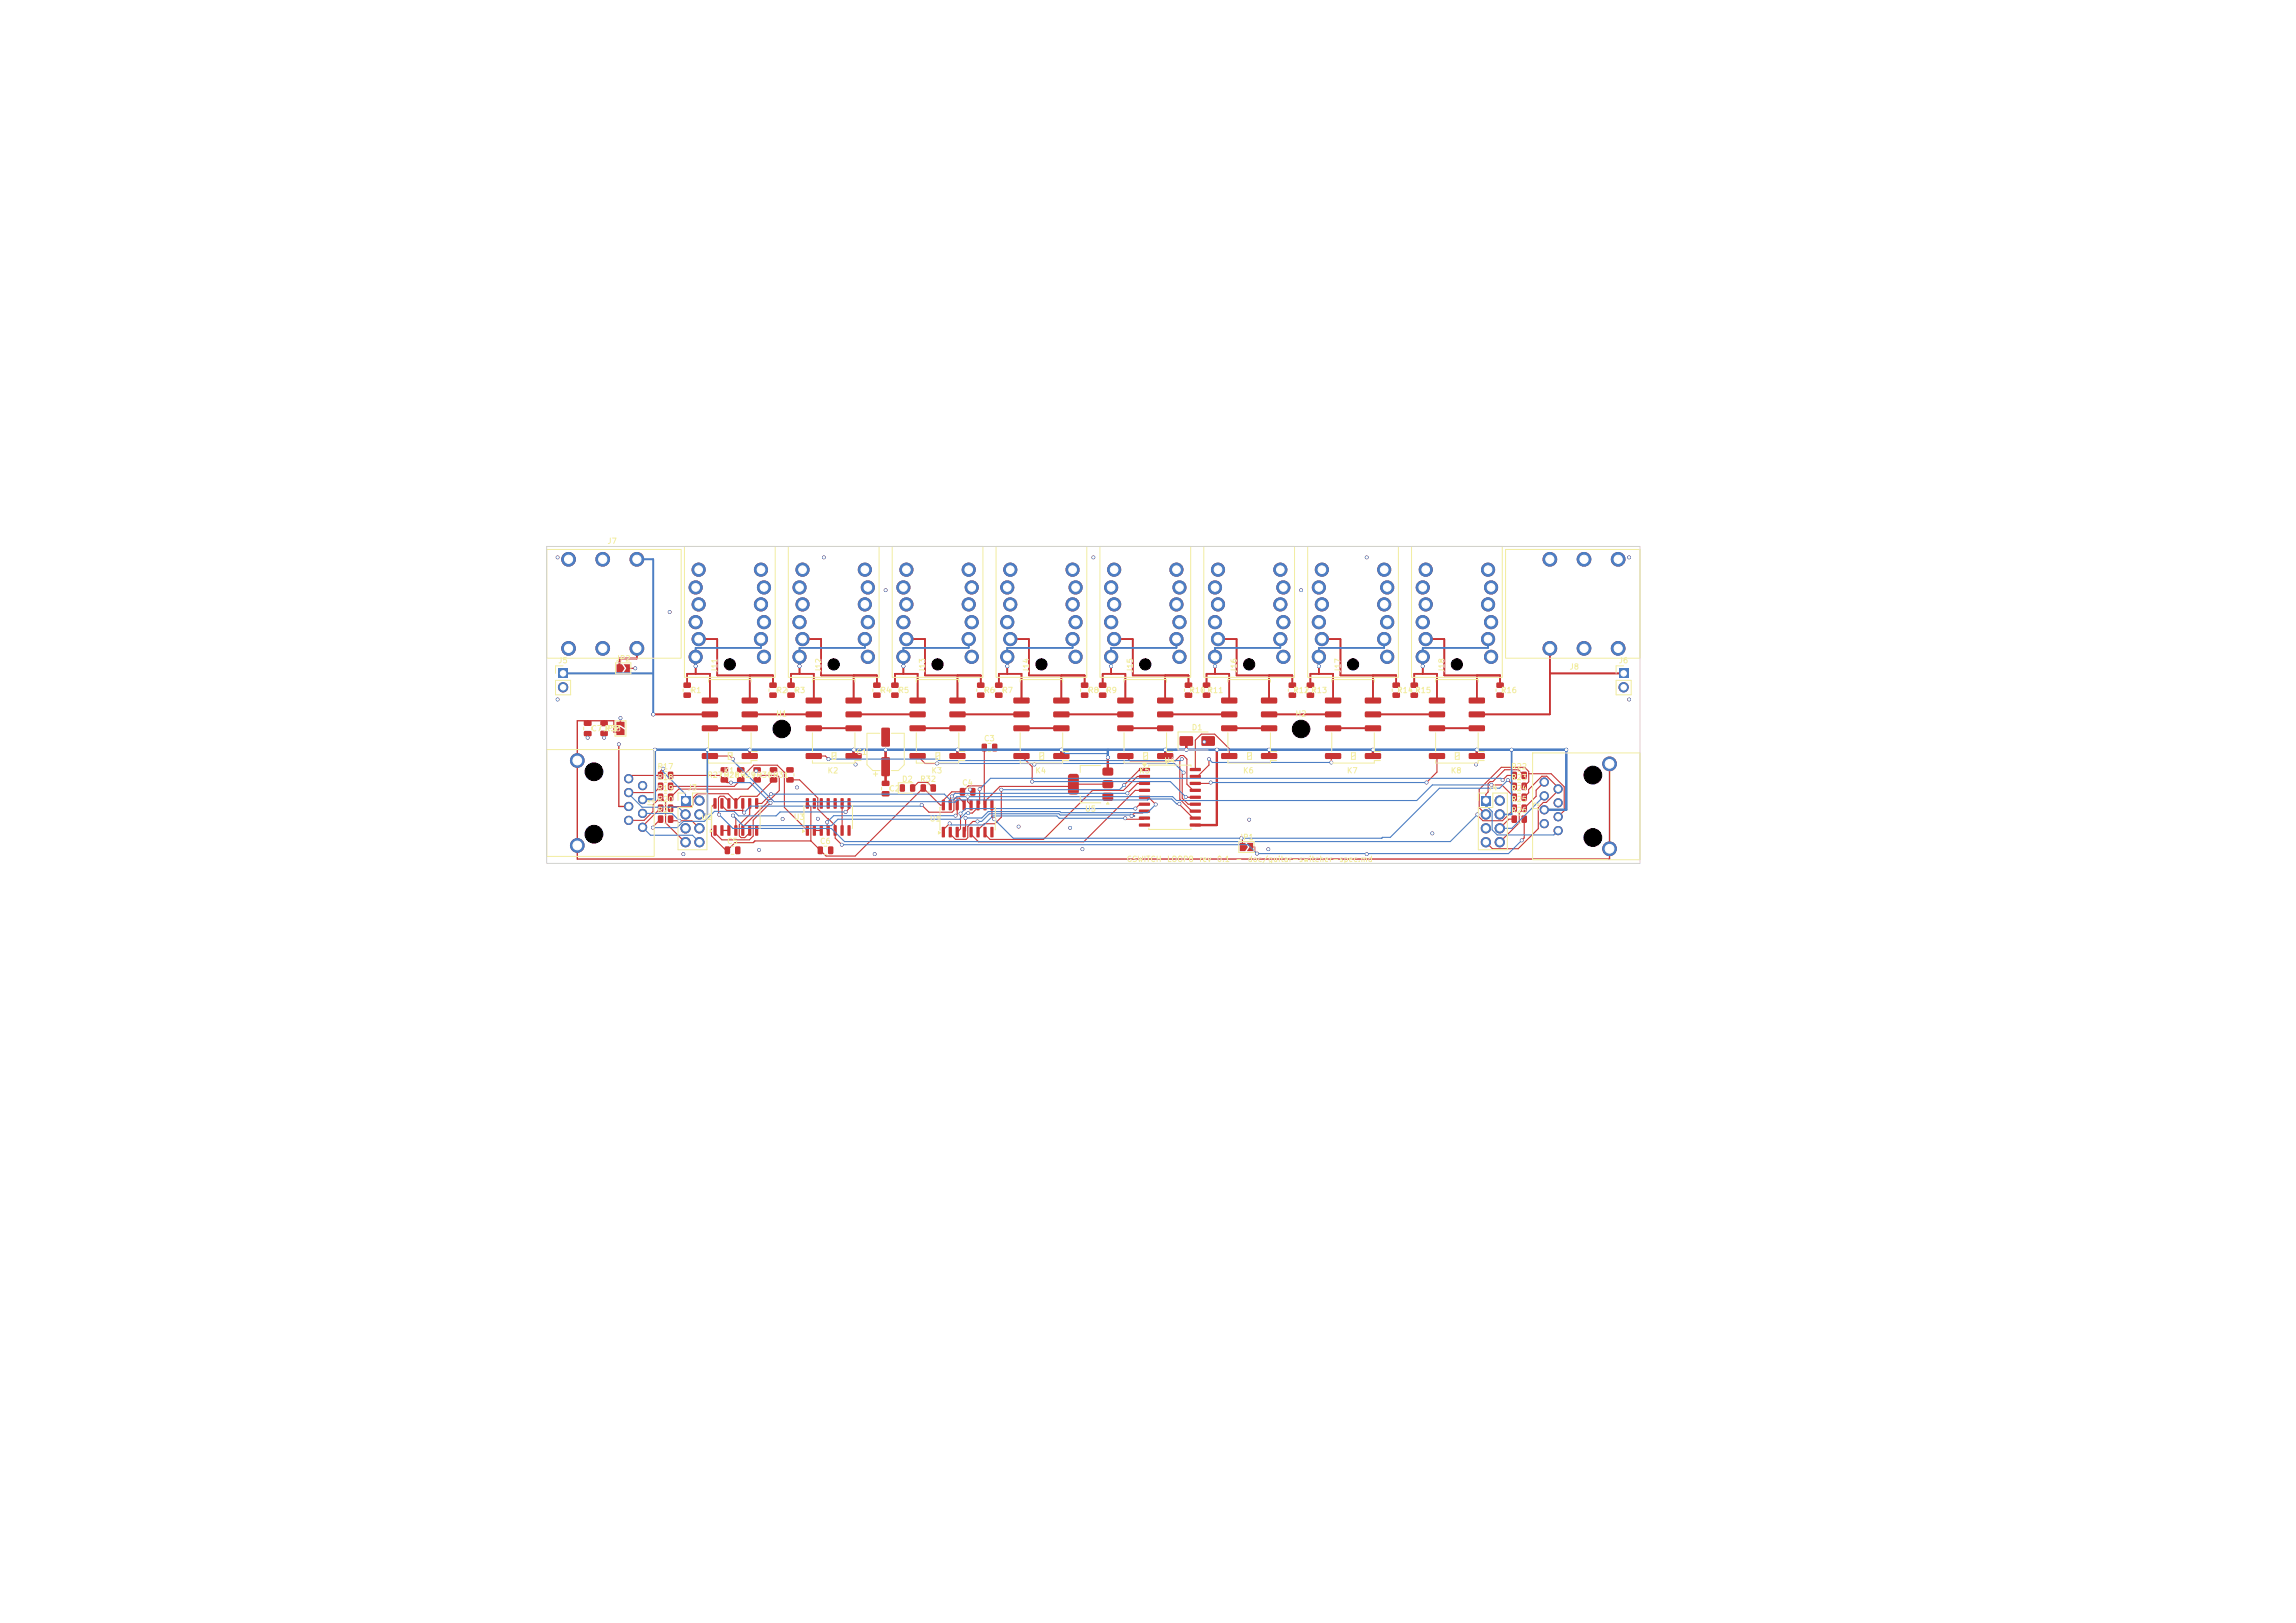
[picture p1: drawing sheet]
<svg xmlns="http://www.w3.org/2000/svg" width="420mm" height="297mm" viewBox="0 0 420 297" stroke-linecap="round" stroke-linejoin="round" font-family="sans-serif">
<defs><g id="words">
<g font-size="1" fill="#f2eda1">
<text x="111" y="99.8">J7</text>
<text x="102" y="121.6">J5</text>
<text x="112.5" y="121.3">JP2</text>
<text x="131.5" y="123.2" transform="rotate(-90 131.5 123.2)">J11</text>
<text x="150.5" y="123.2" transform="rotate(-90 150.5 123.2)">J12</text>
<text x="169.5" y="123.2" transform="rotate(-90 169.5 123.2)">J13</text>
<text x="188.5" y="123.2" transform="rotate(-90 188.5 123.2)">J14</text>
<text x="207.5" y="123.2" transform="rotate(-90 207.5 123.2)">J15</text>
<text x="226.5" y="123.2" transform="rotate(-90 226.5 123.2)">J16</text>
<text x="245.5" y="123.2" transform="rotate(-90 245.5 123.2)">J17</text>
<text x="264.5" y="123.2" transform="rotate(-90 264.5 123.2)">J18</text>
<text x="287" y="122.8">J8</text>
<text x="296" y="121.6">J6</text>
<text x="126.2" y="127.1">R1</text>
<text x="141.9" y="131.4">H1</text>
<text x="141.9" y="127.1">R2</text>
<text x="145.2" y="127.1">R3</text>
<text x="160.9" y="127.1">R4</text>
<text x="164.2" y="127.1">R5</text>
<text x="179.9" y="127.1">R6</text>
<text x="183.2" y="127.1">R7</text>
<text x="198.9" y="127.1">R8</text>
<text x="202.2" y="127.1">R9</text>
<text x="217.5" y="127.1">R10 R11</text>
<text x="236.5" y="127.1">R12 R13</text>
<text x="236.9" y="131.4">H2</text>
<text x="255.5" y="127.1">R14 R15</text>
<text x="274.5" y="127.1">R16</text>
<text x="108.1" y="134.1">C7JP3</text>
<text x="110.6" y="134.1">R33</text>
<text x="179.9" y="135.9">C3</text>
<text x="217.9" y="133.9">D1</text>
<text x="120.2" y="141">R17</text>
<text x="120.2" y="143">R18</text>
<text x="129.3" y="142.6">R27R28R29R30R31</text>
<text x="132.3" y="141.8">K1</text>
<text x="151.3" y="141.8">K2</text>
<text x="156.5" y="138.4">C1</text>
<text x="164.9" y="143.3">D2</text>
<text x="168.2" y="143.3">R32</text>
<text x="170.3" y="141.8">K3</text>
<text x="175.9" y="144">C4</text>
<text x="189.3" y="141.8">K4</text>
<text x="208.3" y="141.8">K5</text>
<text x="212.9" y="139.9">U4</text>
<text x="227.3" y="141.8">K6</text>
<text x="246.3" y="141.8">K7</text>
<text x="265.3" y="141.8">K8</text>
<text x="276.3" y="141">R22</text>
<text x="276.3" y="143">R23</text>
<text x="119.8" y="147.9" transform="rotate(-90 119.8 147.9)">J1</text>
<text x="120.2" y="145">R19</text>
<text x="120.2" y="147">R20</text>
<text x="120.2" y="149">R21</text>
<text x="125.7" y="144.9">J3</text>
<text x="162.6" y="145.1">C2</text>
<text x="198.4" y="148.8">U5</text>
<text x="272.1" y="144.9">J4</text>
<text x="276.3" y="145">R24</text>
<text x="276.3" y="147">R25</text>
<text x="276.3" y="149">R26</text>
<text x="281.8" y="148.6" transform="rotate(-90 281.8 148.6)">J2</text>
<text x="128.2" y="150.3">U2</text>
<text x="132.9" y="154.7">C5</text>
<text x="145.1" y="150.3">U3</text>
<text x="149.9" y="154.7">C6</text>
<text x="170" y="150.6">U1</text>
<text x="226.5" y="154">JP1</text>
<text x="206" y="158">GSWITCH</text>
<text x="213.4" y="158">LOOP8</text>
<text x="219.3" y="158">rev</text>
<text x="222.5" y="158">0.1</text>
<text x="225.9" y="158">-</text>
<text x="228.1" y="158">doc/guitar-switcher-spec.md</text>
</g>
</g></defs>
<g fill="#c83434" stroke="#c83434" stroke-width=".18">
<circle cx="139.2" cy="104.2" r="1.2"/>
<circle cx="139.2" cy="110.6" r="1.2"/>
<circle cx="139.2" cy="116.9" r="1.2"/>
<circle cx="127.8" cy="104.2" r="1.2"/>
<circle cx="127.8" cy="110.6" r="1.2"/>
<circle cx="127.8" cy="116.9" r="1.2"/>
<circle cx="139.7" cy="107.5" r="1.2"/>
<circle cx="139.7" cy="113.8" r="1.2"/>
<circle cx="139.7" cy="120.2" r="1.2"/>
<circle cx="127.3" cy="107.5" r="1.2"/>
<circle cx="127.3" cy="113.8" r="1.2"/>
<circle cx="127.3" cy="120.2" r="1.2"/>
</g>
<g fill="#c83434">
<path d="M135.7 137.9l2.8-.1 .1 .2v.8l-.2 .1h-2.6l-.2-.2z"/>
<path d="M135.7 132.8l2.8-.1 .1 .3v.7l-.2 .1h-2.6l-.2-.2z"/>
<path d="M135.7 130.2h2.8l.1 .2v.7l-.2 .2h-2.6l-.2-.3z"/>
<path d="M135.7 127.7h2.8l.1 .2v.7l-.2 .1h-2.6l-.2-.2z"/>
<path d="M128.4 127.7h2.8l.2 .2-.1 .7-.2 .1h-2.6l-.1-.2z"/>
<path d="M128.4 130.2h2.8l.2 .2-.1 .7-.2 .2h-2.6l-.1-.3z"/>
<path d="M128.4 132.8l2.8-.1 .2 .3-.1 .7-.2 .1h-2.6l-.1-.2z"/>
<path d="M128.4 137.9l2.8-.1 .2 .2-.1 .8-.2 .1h-2.6l-.1-.2z"/>
<path d="M125.1 124.9h1.1l.2 .2v.6l-.2 .2h-1l-.2-.2z"/>
<path d="M125.1 126.8l1.1-.1 .2 .2v.7l-.2 .1h-1l-.2-.2z"/>
<path d="M140.8 124.9h1.1l.2 .2v.6l-.3 .2h-.9l-.2-.2z"/>
<path d="M140.8 126.8l1.1-.1 .2 .2v.7l-.3 .1h-.9l-.2-.2z"/>
</g>
<g fill="#c83434" stroke="#c83434" stroke-width=".18">
<circle cx="158.2" cy="104.2" r="1.2"/>
<circle cx="158.2" cy="110.6" r="1.2"/>
<circle cx="158.2" cy="116.9" r="1.2"/>
<circle cx="146.8" cy="104.2" r="1.2"/>
<circle cx="146.8" cy="110.6" r="1.2"/>
<circle cx="146.8" cy="116.9" r="1.2"/>
<circle cx="158.8" cy="107.5" r="1.2"/>
<circle cx="158.8" cy="113.8" r="1.2"/>
<circle cx="158.8" cy="120.2" r="1.2"/>
<circle cx="146.2" cy="107.5" r="1.2"/>
<circle cx="146.2" cy="113.8" r="1.2"/>
<circle cx="146.2" cy="120.2" r="1.2"/>
</g>
<g fill="#c83434">
<path d="M154.7 137.9l2.8-.1 .1 .2v.8l-.2 .1h-2.6l-.2-.2z"/>
<path d="M154.7 132.8l2.8-.1 .1 .3v.7l-.2 .1h-2.6l-.2-.2z"/>
<path d="M154.7 130.2h2.8l.1 .2v.7l-.2 .2h-2.6l-.2-.3z"/>
<path d="M154.7 127.7h2.8l.1 .2v.7l-.2 .1h-2.6l-.2-.2z"/>
<path d="M147.4 127.7h2.8l.2 .2-.1 .7-.2 .1h-2.6l-.1-.2z"/>
<path d="M147.4 130.2h2.8l.2 .2-.1 .7-.2 .2h-2.6l-.1-.3z"/>
<path d="M147.4 132.8l2.8-.1 .2 .3-.1 .7-.2 .1h-2.6l-.1-.2z"/>
<path d="M147.4 137.9l2.8-.1 .2 .2-.1 .8-.2 .1h-2.6l-.1-.2z"/>
<path d="M144.1 124.9h1.1l.2 .2v.6l-.3 .2h-.9l-.2-.2z"/>
<path d="M144.1 126.8l1.1-.1 .2 .2v.7l-.3 .1h-.9l-.2-.2z"/>
<path d="M159.8 124.9h1.1l.2 .2v.6l-.2 .2h-1l-.2-.2z"/>
<path d="M159.8 126.8l1.1-.1 .2 .2v.7l-.2 .1h-1l-.2-.2z"/>
</g>
<g fill="#c83434" stroke="#c83434" stroke-width=".18">
<circle cx="177.2" cy="104.2" r="1.2"/>
<circle cx="177.2" cy="110.6" r="1.2"/>
<circle cx="177.2" cy="116.9" r="1.2"/>
<circle cx="165.8" cy="104.2" r="1.2"/>
<circle cx="165.8" cy="110.6" r="1.2"/>
<circle cx="165.8" cy="116.9" r="1.2"/>
<circle cx="177.8" cy="107.5" r="1.2"/>
<circle cx="177.8" cy="113.8" r="1.2"/>
<circle cx="177.8" cy="120.2" r="1.2"/>
<circle cx="165.2" cy="107.5" r="1.2"/>
<circle cx="165.2" cy="113.8" r="1.2"/>
<circle cx="165.2" cy="120.2" r="1.2"/>
</g>
<g fill="#c83434">
<path d="M173.7 137.9l2.8-.1 .1 .2v.8l-.2 .1h-2.6l-.2-.2z"/>
<path d="M173.7 132.8l2.8-.1 .1 .3v.7l-.2 .1h-2.6l-.2-.2z"/>
<path d="M173.7 130.2h2.8l.1 .2v.7l-.2 .2h-2.6l-.2-.3z"/>
<path d="M173.7 127.7h2.8l.1 .2v.7l-.2 .1h-2.6l-.2-.2z"/>
<path d="M166.4 127.7h2.8l.2 .2-.1 .7-.2 .1h-2.6l-.1-.2z"/>
<path d="M166.4 130.2h2.8l.2 .2-.1 .7-.2 .2h-2.6l-.1-.3z"/>
<path d="M166.4 132.8l2.8-.1 .2 .3-.1 .7-.2 .1h-2.6l-.1-.2z"/>
<path d="M166.4 137.9l2.8-.1 .2 .2-.1 .8-.2 .1h-2.6l-.1-.2z"/>
<path d="M163.1 124.9h1.1l.2 .2v.6l-.3 .2h-.9l-.2-.2z"/>
<path d="M163.1 126.8l1.1-.1 .2 .2v.7l-.3 .1h-.9l-.2-.2z"/>
<path d="M178.8 124.9h1.1l.2 .2v.6l-.3 .2h-.9l-.2-.2z"/>
<path d="M178.8 126.8l1.1-.1 .2 .2v.7l-.3 .1h-.9l-.2-.2z"/>
</g>
<g fill="#c83434" stroke="#c83434" stroke-width=".18">
<circle cx="196.2" cy="104.2" r="1.2"/>
<circle cx="196.2" cy="110.6" r="1.2"/>
<circle cx="196.2" cy="116.9" r="1.2"/>
<circle cx="184.8" cy="104.2" r="1.2"/>
<circle cx="184.8" cy="110.6" r="1.2"/>
<circle cx="184.8" cy="116.9" r="1.2"/>
<circle cx="196.8" cy="107.5" r="1.2"/>
<circle cx="196.8" cy="113.8" r="1.2"/>
<circle cx="196.8" cy="120.2" r="1.2"/>
<circle cx="184.2" cy="107.5" r="1.2"/>
<circle cx="184.2" cy="113.8" r="1.2"/>
<circle cx="184.2" cy="120.2" r="1.2"/>
</g>
<g fill="#c83434">
<path d="M192.7 137.9l2.8-.1 .1 .2v.8l-.2 .1h-2.6l-.2-.2z"/>
<path d="M192.7 132.8l2.8-.1 .1 .3v.7l-.2 .1h-2.6l-.2-.2z"/>
<path d="M192.7 130.2h2.8l.1 .2v.7l-.2 .2h-2.6l-.2-.3z"/>
<path d="M192.7 127.7h2.8l.1 .2v.7l-.2 .1h-2.6l-.2-.2z"/>
<path d="M185.4 127.7h2.8l.2 .2-.1 .7-.2 .1h-2.6l-.1-.2z"/>
<path d="M185.4 130.2h2.8l.2 .2-.1 .7-.2 .2h-2.6l-.1-.3z"/>
<path d="M185.4 132.8l2.8-.1 .2 .3-.1 .7-.2 .1h-2.6l-.1-.2z"/>
<path d="M185.4 137.9l2.8-.1 .2 .2-.1 .8-.2 .1h-2.6l-.1-.2z"/>
<path d="M182.1 124.9h1.1l.2 .2v.6l-.3 .2h-.9l-.2-.2z"/>
<path d="M182.1 126.8l1.1-.1 .2 .2v.7l-.3 .1h-.9l-.2-.2z"/>
<path d="M197.8 124.9h1.1l.2 .2v.6l-.3 .2h-.9l-.2-.2z"/>
<path d="M197.8 126.8l1.1-.1 .2 .2v.7l-.3 .1h-.9l-.2-.2z"/>
</g>
<g fill="#c83434" stroke="#c83434" stroke-width=".18">
<circle cx="215.2" cy="104.2" r="1.2"/>
<circle cx="215.2" cy="110.6" r="1.2"/>
<circle cx="215.2" cy="116.9" r="1.2"/>
<circle cx="203.8" cy="104.2" r="1.2"/>
<circle cx="203.8" cy="110.6" r="1.2"/>
<circle cx="203.8" cy="116.9" r="1.2"/>
<circle cx="215.7" cy="107.5" r="1.2"/>
<circle cx="215.7" cy="113.8" r="1.2"/>
<circle cx="215.7" cy="120.2" r="1.2"/>
<circle cx="203.2" cy="107.5" r="1.2"/>
<circle cx="203.2" cy="113.8" r="1.2"/>
<circle cx="203.2" cy="120.2" r="1.2"/>
</g>
<g fill="#c83434">
<path d="M211.7 137.9l2.8-.1 .1 .2v.8l-.2 .1h-2.6l-.2-.2z"/>
<path d="M211.7 132.8l2.8-.1 .1 .3v.7l-.2 .1h-2.6l-.2-.2z"/>
<path d="M211.7 130.2h2.8l.1 .2v.7l-.2 .2h-2.6l-.2-.3z"/>
<path d="M211.7 127.7h2.8l.1 .2v.7l-.2 .1h-2.6l-.2-.2z"/>
<path d="M204.4 127.7h2.8l.2 .2-.1 .7-.2 .1h-2.6l-.1-.2z"/>
<path d="M204.4 130.2h2.8l.2 .2-.1 .7-.2 .2h-2.6l-.1-.3z"/>
<path d="M204.4 132.8l2.8-.1 .2 .3-.1 .7-.2 .1h-2.6l-.1-.2z"/>
<path d="M204.4 137.9l2.8-.1 .2 .2-.1 .8-.2 .1h-2.6l-.1-.2z"/>
<path d="M201.1 124.9h1.1l.2 .2v.6l-.2 .2h-1l-.2-.2z"/>
<path d="M201.1 126.8l1.1-.1 .2 .2v.7l-.2 .1h-1l-.2-.2z"/>
<path d="M216.8 124.9h1.1l.2 .2v.6l-.2 .2h-1l-.2-.2z"/>
<path d="M216.8 126.8l1.1-.1 .2 .2v.7l-.2 .1h-1l-.2-.2z"/>
</g>
<g fill="#c83434" stroke="#c83434" stroke-width=".18">
<circle cx="234.2" cy="104.2" r="1.2"/>
<circle cx="234.2" cy="110.6" r="1.2"/>
<circle cx="234.2" cy="116.9" r="1.2"/>
<circle cx="222.8" cy="104.2" r="1.2"/>
<circle cx="222.8" cy="110.6" r="1.2"/>
<circle cx="222.8" cy="116.9" r="1.2"/>
<circle cx="234.7" cy="107.5" r="1.2"/>
<circle cx="234.7" cy="113.8" r="1.2"/>
<circle cx="234.7" cy="120.2" r="1.2"/>
<circle cx="222.3" cy="107.5" r="1.2"/>
<circle cx="222.3" cy="113.8" r="1.2"/>
<circle cx="222.3" cy="120.2" r="1.2"/>
</g>
<g fill="#c83434">
<path d="M230.7 137.9l2.8-.1 .1 .2v.8l-.2 .1h-2.6l-.2-.2z"/>
<path d="M230.7 132.8l2.8-.1 .1 .3v.7l-.2 .1h-2.6l-.2-.2z"/>
<path d="M230.7 130.2h2.8l.1 .2v.7l-.2 .2h-2.6l-.2-.3z"/>
<path d="M230.7 127.7h2.8l.1 .2v.7l-.2 .1h-2.6l-.2-.2z"/>
<path d="M223.4 127.7h2.8l.2 .2-.1 .7-.2 .1h-2.6l-.1-.2z"/>
<path d="M223.4 130.2h2.8l.2 .2-.1 .7-.2 .2h-2.6l-.1-.3z"/>
<path d="M223.4 132.8l2.8-.1 .2 .3-.1 .7-.2 .1h-2.6l-.1-.2z"/>
<path d="M223.4 137.9l2.8-.1 .2 .2-.1 .8-.2 .1h-2.6l-.1-.2z"/>
<path d="M220.1 124.9h1.1l.2 .2v.6l-.3 .2h-.9l-.2-.2z"/>
<path d="M220.1 126.8l1.1-.1 .2 .2v.7l-.3 .1h-.9l-.2-.2z"/>
<path d="M235.8 124.9h1.1l.2 .2v.6l-.3 .2h-.9l-.2-.2z"/>
<path d="M235.8 126.8l1.1-.1 .2 .2v.7l-.3 .1h-.9l-.2-.2z"/>
</g>
<g fill="#c83434" stroke="#c83434" stroke-width=".18">
<circle cx="253.2" cy="104.2" r="1.2"/>
<circle cx="253.2" cy="110.6" r="1.2"/>
<circle cx="253.2" cy="116.9" r="1.2"/>
<circle cx="241.8" cy="104.2" r="1.2"/>
<circle cx="241.8" cy="110.6" r="1.2"/>
<circle cx="241.8" cy="116.9" r="1.2"/>
<circle cx="253.7" cy="107.5" r="1.2"/>
<circle cx="253.7" cy="113.8" r="1.2"/>
<circle cx="253.7" cy="120.2" r="1.2"/>
<circle cx="241.3" cy="107.5" r="1.2"/>
<circle cx="241.3" cy="113.8" r="1.2"/>
<circle cx="241.3" cy="120.2" r="1.2"/>
</g>
<g fill="#c83434">
<path d="M249.7 137.9l2.8-.1 .1 .2v.8l-.2 .1h-2.6l-.2-.2z"/>
<path d="M249.7 132.8l2.8-.1 .1 .3v.7l-.2 .1h-2.6l-.2-.2z"/>
<path d="M249.7 130.2h2.8l.1 .2v.7l-.2 .2h-2.6l-.2-.3z"/>
<path d="M249.7 127.7h2.8l.1 .2v.7l-.2 .1h-2.6l-.2-.2z"/>
<path d="M242.4 127.7h2.8l.2 .2-.1 .7-.2 .1h-2.6l-.1-.2z"/>
<path d="M242.4 130.2h2.8l.2 .2-.1 .7-.2 .2h-2.6l-.1-.3z"/>
<path d="M242.4 132.8l2.8-.1 .2 .3-.1 .7-.2 .1h-2.6l-.1-.2z"/>
<path d="M242.4 137.9l2.8-.1 .2 .2-.1 .8-.2 .1h-2.6l-.1-.2z"/>
<path d="M239.1 124.9h1.1l.2 .2v.6l-.3 .2h-.9l-.2-.2z"/>
<path d="M239.1 126.8l1.1-.1 .2 .2v.7l-.3 .1h-.9l-.2-.2z"/>
<path d="M254.8 124.9h1.1l.2 .2v.6l-.3 .2h-.9l-.2-.2z"/>
<path d="M254.8 126.8l1.1-.1 .2 .2v.7l-.3 .1h-.9l-.2-.2z"/>
</g>
<g fill="#c83434" stroke="#c83434" stroke-width=".18">
<circle cx="272.2" cy="104.2" r="1.2"/>
<circle cx="272.2" cy="110.6" r="1.2"/>
<circle cx="272.2" cy="116.9" r="1.2"/>
<circle cx="260.8" cy="104.2" r="1.2"/>
<circle cx="260.8" cy="110.6" r="1.2"/>
<circle cx="260.8" cy="116.9" r="1.2"/>
<circle cx="272.7" cy="107.5" r="1.2"/>
<circle cx="272.7" cy="113.8" r="1.2"/>
<circle cx="272.7" cy="120.2" r="1.2"/>
<circle cx="260.2" cy="107.5" r="1.2"/>
<circle cx="260.2" cy="113.8" r="1.2"/>
<circle cx="260.2" cy="120.2" r="1.2"/>
</g>
<g fill="#c83434">
<path d="M268.7 137.9l2.8-.1 .1 .2v.8l-.2 .1h-2.6l-.2-.2z"/>
<path d="M268.7 132.8l2.8-.1 .1 .3v.7l-.2 .1h-2.6l-.2-.2z"/>
<path d="M268.7 130.2h2.8l.1 .2v.7l-.2 .2h-2.6l-.2-.3z"/>
<path d="M268.7 127.7h2.8l.1 .2v.7l-.2 .1h-2.6l-.2-.2z"/>
<path d="M261.4 127.7h2.8l.2 .2-.1 .7-.2 .1h-2.6l-.1-.2z"/>
<path d="M261.4 130.2h2.8l.2 .2-.1 .7-.2 .2h-2.6l-.1-.3z"/>
<path d="M261.4 132.8l2.8-.1 .2 .3-.1 .7-.2 .1h-2.6l-.1-.2z"/>
<path d="M261.4 137.9l2.8-.1 .2 .2-.1 .8-.2 .1h-2.6l-.1-.2z"/>
<path d="M258.1 124.9h1.1l.2 .2v.6l-.2 .2h-1l-.2-.2z"/>
<path d="M258.1 126.8l1.1-.1 .2 .2v.7l-.2 .1h-1l-.2-.2z"/>
<path d="M273.8 124.9h1.1l.2 .2v.6l-.2 .2h-1l-.2-.2z"/>
<path d="M273.8 126.8l1.1-.1 .2 .2v.7l-.2 .1h-1l-.2-.2z"/>
</g>
<g fill="#c83434" stroke="#c83434" stroke-width=".18">
<circle cx="116.5" cy="102.3" r="1.25"/>
<circle cx="110.3" cy="102.3" r="1.25"/>
<circle cx="104" cy="102.3" r="1.25"/>
<circle cx="116.5" cy="118.6" r="1.25"/>
<circle cx="110.2" cy="118.6" r="1.25"/>
<circle cx="104" cy="118.6" r="1.25"/>
<circle cx="283.5" cy="118.6" r="1.25"/>
<circle cx="289.8" cy="118.6" r="1.25"/>
<circle cx="296" cy="118.6" r="1.25"/>
<circle cx="283.5" cy="102.3" r="1.25"/>
<circle cx="289.8" cy="102.3" r="1.25"/>
<circle cx="296" cy="102.3" r="1.25"/>
<circle cx="115" cy="142.5" r=".75"/>
<circle cx="117.5" cy="143.8" r=".75"/>
<circle cx="115" cy="145" r=".75"/>
<circle cx="117.5" cy="146.3" r=".75"/>
<circle cx="115" cy="147.6" r=".75"/>
<circle cx="117.5" cy="148.8" r=".75"/>
<circle cx="115" cy="150.1" r=".75"/>
<circle cx="117.5" cy="151.4" r=".75"/>
<circle cx="105.6" cy="139.2" r="1.25"/>
<circle cx="105.6" cy="154.7" r="1.25"/>
<circle cx="285" cy="152" r=".75"/>
<circle cx="282.5" cy="150.7" r=".75"/>
<circle cx="285" cy="149.5" r=".75"/>
<circle cx="282.5" cy="148.2" r=".75"/>
<circle cx="285" cy="146.9" r=".75"/>
<circle cx="282.5" cy="145.6" r=".75"/>
<circle cx="285" cy="144.4" r=".75"/>
<circle cx="282.5" cy="143.1" r=".75"/>
<circle cx="294.4" cy="155.3" r="1.25"/>
<circle cx="294.4" cy="139.8" r="1.25"/>
</g>
<path d="M124.5 145.7h1.7v1.7h-1.7z" fill="#c83434"/>
<g fill="#c83434" stroke="#c83434" stroke-width=".18">
<circle cx="127.9" cy="146.5" r=".85"/>
<circle cx="125.4" cy="149" r=".85"/>
<circle cx="127.9" cy="149" r=".85"/>
<circle cx="125.4" cy="151.6" r=".85"/>
<circle cx="127.9" cy="151.6" r=".85"/>
<circle cx="125.4" cy="154.1" r=".85"/>
<circle cx="127.9" cy="154.1" r=".85"/>
</g>
<path d="M270.9 145.7h1.8v1.7h-1.8z" fill="#c83434"/>
<g fill="#c83434" stroke="#c83434" stroke-width=".18">
<circle cx="274.3" cy="146.5" r=".85"/>
<circle cx="271.8" cy="149" r=".85"/>
<circle cx="274.3" cy="149" r=".85"/>
<circle cx="271.8" cy="151.6" r=".85"/>
<circle cx="274.3" cy="151.6" r=".85"/>
<circle cx="271.8" cy="154.1" r=".85"/>
<circle cx="274.3" cy="154.1" r=".85"/>
</g>
<path d="M102.1 122.4h1.8v1.7h-1.8z" fill="#c83434"/>
<circle cx="103" cy="125.8" r=".85" fill="#c83434" stroke="#c83434" stroke-width=".18"/>
<path d="M296.1 122.4h1.7v1.7h-1.7z" fill="#c83434"/>
<circle cx="297" cy="125.8" r=".85" fill="#c83434" stroke="#c83434" stroke-width=".18"/>
<g fill="#c83434">
<path d="M172.3 151.3l.5 .1v1.8h-.5z"/>
<path d="M173.6 151.3l.5 .1-.1 1.8h-.5z"/>
<path d="M174.8 151.3l.6 .1-.1 1.8h-.5z"/>
<path d="M176.1 151.3l.6 .1-.1 1.8h-.5z"/>
<path d="M177.4 151.3l.5 .1-.1 1.8h-.5z"/>
<path d="M178.6 151.3l.6 .1-.1 1.8h-.5z"/>
<path d="M179.9 151.3l.6 .1-.1 1.8h-.5z"/>
<path d="M181.2 151.3l.5 .1v1.8h-.5z"/>
<path d="M181.2 146.4h.5v1.9l-.5-.1z"/>
<path d="M179.9 146.4h.6l-.1 1.9-.5-.1z"/>
<path d="M178.6 146.4h.6l-.1 1.9-.5-.1z"/>
<path d="M177.4 146.4h.5l-.1 1.9-.5-.1z"/>
<path d="M176.1 146.4h.6l-.1 1.9-.5-.1z"/>
<path d="M174.8 146.4h.6l-.1 1.9-.5-.1z"/>
<path d="M173.6 146.4h.5l-.1 1.9-.5-.1z"/>
<path d="M172.3 146.4h.5v1.9l-.5-.1z"/>
<path d="M130.5 151l.6 .1-.1 1.8h-.5z"/>
<path d="M131.8 151l.5 .1v1.8h-.5z"/>
<path d="M133.1 151l.5 .1-.1 1.8h-.5z"/>
<path d="M134.3 151l.6 .1-.1 1.8h-.5z"/>
<path d="M135.6 151l.6 .1-.1 1.8h-.5z"/>
<path d="M136.9 151l.5 .1-.1 1.8h-.4z"/>
<path d="M138.2 151l.5 .1-.1 1.8h-.5z"/>
<path d="M138.2 146.1h.5l-.1 1.9-.5-.1z"/>
<path d="M136.9 146.1h.5l-.1 1.9-.4-.1z"/>
<path d="M135.6 146.1h.6l-.1 1.9-.5-.1z"/>
<path d="M134.3 146.1h.6l-.1 1.9-.5-.1z"/>
<path d="M133.1 146.1h.5l-.1 1.9-.5-.1z"/>
<path d="M131.8 146.1h.5v1.9l-.5-.1z"/>
<path d="M130.5 146.1h.6l-.1 1.9-.5-.1z"/>
<path d="M147.4 151l.6 .1-.1 1.8h-.5z"/>
<path d="M148.7 151l.5 .1v1.8h-.5z"/>
<path d="M150 151l.5 .1-.1 1.8h-.5z"/>
<path d="M151.2 151l.6 .1-.1 1.8h-.5z"/>
<path d="M152.5 151l.6 .1-.1 1.8h-.5z"/>
<path d="M153.8 151l.5 .1-.1 1.8h-.4z"/>
<path d="M155.1 151l.5 .1-.1 1.8h-.5z"/>
<path d="M155.1 146.1h.5l-.1 1.9-.5-.1z"/>
<path d="M153.8 146.1h.5l-.1 1.9-.4-.1z"/>
<path d="M152.5 146.1h.6l-.1 1.9-.5-.1z"/>
<path d="M151.2 146.1h.6l-.1 1.9-.5-.1z"/>
<path d="M150 146.1h.5l-.1 1.9-.5-.1z"/>
<path d="M148.7 146.1h.5v1.9l-.5-.1z"/>
<path d="M147.4 146.1h.6l-.1 1.9-.5-.1z"/>
<path d="M208.4 140.6l1.9-.1 .1 .5-2 .1z"/>
<path d="M208.4 141.8h1.9l.1 .5-2 .1z"/>
<path d="M208.4 143.1h1.9l.1 .5h-2z"/>
<path d="M208.4 144.4l1.9-.1 .1 .5-2 .1z"/>
<path d="M208.4 145.6h1.9l.1 .5-2 .1z"/>
<path d="M208.4 146.9h1.9l.1 .5-2 .1z"/>
<path d="M208.4 148.2h1.9l.1 .4-2 .1z"/>
<path d="M208.4 149.5l1.9-.1 .1 .5-2 .1z"/>
<path d="M208.4 150.7h1.9l.1 .5-2 .1z"/>
<path d="M217.7 150.7h1.9l.1 .5-2 .1z"/>
<path d="M217.7 149.5l1.9-.1 .1 .5-2 .1z"/>
<path d="M217.7 148.2h1.9l.1 .4-2 .1z"/>
<path d="M217.7 146.9h1.9l.1 .5-2 .1z"/>
<path d="M217.7 145.6h1.9l.1 .5-2 .1z"/>
<path d="M217.7 144.4l1.9-.1 .1 .5-2 .1z"/>
<path d="M217.7 143.1h1.9l.1 .5h-2z"/>
<path d="M217.7 141.8h1.9l.1 .5-2 .1z"/>
<path d="M217.7 140.6l1.9-.1 .1 .5-2 .1z"/>
<path d="M201.8 145.1h1.7l.1 .3v1l-.3 .2-1.5-.1-.1-.3v-.9z"/>
<path d="M201.8 142.8h1.7l.1 .3v1l-.3 .2-1.5-.1-.1-.3v-.9z"/>
<path d="M195.5 141.7l.2-.1h1.1l.5 .3v3l-.2 .4-1.4 .1-.3-.3-.1-3z"/>
<path d="M201.8 140.5h1.7l.1 .3v1l-.3 .2-1.5-.1-.1-.3v-.9z"/>
<path d="M215.8 134.8h2.4v1.6h-2.4z"/>
<path d="M219.8 134.8h2.4v1.6h-2.4z"/>
<path d="M164.6 143.6l.7-.1 .2 .2v1l-.1 .2h-.6l-.2-.2z"/>
<path d="M166.5 143.6l.7-.1 .2 .2v1l-.1 .2h-.6l-.2-.2z"/>
<path d="M168.4 143.6l.7-.1 .3 .2v1l-.2 .2h-.6l-.2-.2z"/>
<path d="M170.3 143.6l.7-.1 .2 .2v1l-.1 .2h-.7l-.2-.2z"/>
<path d="M120.4 141.3l.7-.1 .2 .2v1l-.1 .2h-.6l-.3-.2z"/>
<path d="M122.2 141.3l.7-.1 .3 .2v1l-.2 .2h-.6l-.2-.2z"/>
<path d="M120.4 143.3l.7-.1 .2 .2v.9l-.1 .3h-.6l-.3-.2z"/>
<path d="M122.2 143.3l.7-.1 .3 .2v.9l-.2 .3h-.6l-.2-.2z"/>
<path d="M120.4 145.3l.7-.1 .2 .2v.9l-.1 .3h-.6l-.3-.2z"/>
<path d="M122.2 145.3l.7-.1 .3 .2v.9l-.2 .3h-.6l-.2-.2z"/>
<path d="M120.4 147.3l.7-.1 .2 .2v1l-.1 .2h-.6l-.3-.2z"/>
<path d="M122.2 147.3l.7-.1 .3 .2v1l-.2 .2h-.6l-.2-.2z"/>
<path d="M120.4 149.3l.7-.1 .2 .2v1l-.1 .2h-.6l-.3-.2z"/>
<path d="M122.2 149.3l.7-.1 .3 .2v1l-.2 .2h-.6l-.2-.2z"/>
<path d="M276.5 141.3l.8-.1 .2 .2v1l-.2 .2h-.6l-.2-.2z"/>
<path d="M278.4 141.3l.7-.1 .2 .2v1l-.1 .2h-.7l-.2-.2z"/>
<path d="M276.5 143.3l.8-.1 .2 .2v.9l-.2 .3h-.6l-.2-.2z"/>
<path d="M278.4 143.3l.7-.1 .2 .2v.9l-.1 .3h-.7l-.2-.2z"/>
<path d="M276.5 145.3l.8-.1 .2 .2v.9l-.2 .3h-.6l-.2-.2z"/>
<path d="M278.4 145.3l.7-.1 .2 .2v.9l-.1 .3h-.7l-.2-.2z"/>
<path d="M276.5 147.3l.8-.1 .2 .2v1l-.2 .2h-.6l-.2-.2z"/>
<path d="M278.4 147.3l.7-.1 .2 .2v1l-.1 .2h-.7l-.2-.2z"/>
<path d="M276.5 149.3l.8-.1 .2 .2v1l-.2 .2h-.6l-.2-.2z"/>
<path d="M278.4 149.3l.7-.1 .2 .2v1l-.1 .2h-.7l-.2-.2z"/>
<path d="M131.9 142.3l1.1-.1 .2 .2v.7l-.3 .1h-.9l-.2-.2z"/>
<path d="M131.9 140.4h1.1l.2 .2v.6l-.3 .2h-.9l-.2-.2z"/>
<path d="M134.9 142.3l1.1-.1 .2 .2v.7l-.3 .1h-.9l-.2-.2z"/>
<path d="M134.9 140.4h1.1l.2 .2v.6l-.3 .2h-.9l-.2-.2z"/>
<path d="M137.9 142.3l1.1-.1 .2 .2v.7l-.3 .1h-.9l-.2-.2z"/>
<path d="M137.9 140.4h1.1l.2 .2v.6l-.3 .2h-.9l-.2-.2z"/>
<path d="M140.9 142.3l1.1-.1 .2 .2v.7l-.2 .1h-1l-.2-.2z"/>
<path d="M140.9 140.4h1.1l.2 .2v.6l-.2 .2h-1l-.2-.2z"/>
<path d="M143.9 142.3l1.1-.1 .2 .2v.7l-.3 .1h-.9l-.2-.2z"/>
<path d="M143.9 140.4h1.1l.2 .2v.6l-.3 .2h-.9l-.2-.2z"/>
<path d="M161.3 138.6l1.2-.1 .3 .2v3.1l-.2 .2h-1.2l-.2-.1z"/>
<path d="M161.3 133.2h1.2l.3 .1v3.1l-.2 .2h-1.2l-.2-.1z"/>
<path d="M161.3 142.9h1.3l.1 .2v.6l-.2 .2-1.1-.1-.1-.2z"/>
<path d="M161.3 144.8h1.3l.1 .2v.6l-.2 .2-1.1-.1-.1-.2z"/>
<path d="M179.6 136.1h.7l.2 .1 .1 1.1-.2 .2h-.6l-.2-.1z"/>
<path d="M181.5 136.1h.7l.2 .1 .1 1.1-.2 .2h-.6l-.2-.1z"/>
<path d="M175.6 144.2h.7l.2 .1v1.1l-.1 .2h-.6l-.2-.1z"/>
<path d="M177.5 144.2h.7l.2 .1v1.1l-.1 .2h-.6l-.2-.1z"/>
<path d="M132.6 154.9h.7l.2 .1v1.1l-.1 .2h-.6l-.2-.1z"/>
<path d="M134.5 154.9h.7l.2 .1 .1 1.1-.2 .2h-.6l-.2-.1z"/>
<path d="M149.6 154.9h.7l.2 .1v1.1l-.1 .2h-.6l-.2-.1z"/>
<path d="M151.5 154.9h.7l.2 .1v1.1l-.1 .2h-.6l-.2-.1z"/>
<path d="M106.8 131.9h1.3l.1 .2v.6l-.2 .1h-1.1l-.1-.2z"/>
<path d="M106.8 133.8h1.3l.1 .2v.6l-.2 .1h-1.1l-.1-.2z"/>
<path d="M109.9 131.9h1.1l.2 .2v.6l-.3 .2h-.9l-.2-.2z"/>
<path d="M109.9 133.8l1.1-.1 .2 .2v.7l-.3 .1h-.9l-.2-.2z"/>
<path d="M226.8 154.3h1l.5 .7-.5 .8h-1z"/>
<path d="M228.1 154.3h1.1v1.5h-1.1l.5-.8z"/>
<path d="M112.8 121.5h1l.5 .8-.5 .8h-1z"/>
<path d="M114.1 121.5h1.1v1.6h-1.1l.5-.8z"/>
<path d="M112.8 133.5l.7-.5 .8 .5v1h-1.5z"/>
<path d="M112.8 132.1h1.5v1.1l-.8-.5-.7 .5z"/>
</g>
<g fill="#c83434" stroke="#c83434" stroke-width=".18">
<circle cx="127.2" cy="121.9" r=".25"/>
<circle cx="137.1" cy="137.2" r=".25"/>
<circle cx="146.2" cy="121.9" r=".25"/>
<circle cx="156.1" cy="137.2" r=".25"/>
<circle cx="165.2" cy="121.9" r=".25"/>
<circle cx="175.1" cy="137.2" r=".25"/>
<circle cx="184.2" cy="121.9" r=".25"/>
<circle cx="194.1" cy="137.2" r=".25"/>
<circle cx="203.3" cy="121.9" r=".25"/>
<circle cx="213.1" cy="137.2" r=".25"/>
<circle cx="222.3" cy="121.9" r=".25"/>
<circle cx="232.1" cy="137.2" r=".25"/>
<circle cx="241.2" cy="121.9" r=".25"/>
<circle cx="251.1" cy="137.2" r=".25"/>
<circle cx="260.2" cy="121.9" r=".25"/>
<circle cx="270.1" cy="137.2" r=".25"/>
<circle cx="119.8" cy="137.2" r=".25"/>
<circle cx="286.5" cy="137.2" r=".25"/>
<circle cx="222.6" cy="137.2" r=".25"/>
<circle cx="202.6" cy="138.6" r=".25"/>
<circle cx="162" cy="137.2" r=".25"/>
<circle cx="217" cy="137.2" r=".25"/>
<circle cx="129.4" cy="137.2" r=".25"/>
<circle cx="276.5" cy="137.2" r=".25"/>
<circle cx="119.5" cy="130.7" r=".25"/>
<circle cx="107.5" cy="135" r=".25"/>
<circle cx="110.5" cy="135" r=".25"/>
<circle cx="113.5" cy="131.4" r=".25"/>
<circle cx="116.2" cy="122.3" r=".25"/>
<circle cx="102" cy="102" r=".25"/>
<circle cx="298" cy="102" r=".25"/>
<circle cx="102" cy="128" r=".25"/>
<circle cx="298" cy="128" r=".25"/>
<circle cx="150.7" cy="102" r=".25"/>
<circle cx="200" cy="102" r=".25"/>
<circle cx="250" cy="102" r=".25"/>
<circle cx="162" cy="108" r=".25"/>
<circle cx="238" cy="108" r=".25"/>
<circle cx="122.5" cy="112" r=".25"/>
<circle cx="125" cy="156.3" r=".25"/>
<circle cx="160" cy="156.3" r=".25"/>
<circle cx="250" cy="156.3" r=".25"/>
<circle cx="198" cy="155.4" r=".25"/>
<circle cx="156.5" cy="139.9" r=".25"/>
<circle cx="270" cy="139.9" r=".25"/>
<circle cx="232" cy="155.4" r=".25"/>
<circle cx="189.2" cy="139.9" r=".25"/>
<circle cx="262" cy="152.5" r=".25"/>
<circle cx="228.5" cy="150" r=".25"/>
<circle cx="113.2" cy="136.2" r=".25"/>
<circle cx="138.8" cy="155.5" r=".25"/>
<circle cx="195.8" cy="151.5" r=".25"/>
<circle cx="143.2" cy="149.9" r=".25"/>
<circle cx="186.3" cy="151.3" r=".25"/>
<circle cx="149.6" cy="149.8" r=".25"/>
<circle cx="177.4" cy="144.5" r=".25"/>
<circle cx="138.3" cy="141.1" r=".25"/>
<circle cx="220.3" cy="135.8" r=".25"/>
<circle cx="145.8" cy="144.1" r=".25"/>
<circle cx="215.7" cy="147.1" r=".25"/>
<circle cx="134.1" cy="138.9" r=".25"/>
<circle cx="216.2" cy="138.9" r=".25"/>
<circle cx="151.5" cy="138.9" r=".25"/>
<circle cx="216.5" cy="141.4" r=".25"/>
<circle cx="171.4" cy="139.7" r=".25"/>
<circle cx="188.8" cy="143" r=".25"/>
<circle cx="216.9" cy="145.8" r=".25"/>
<circle cx="221.1" cy="138.9" r=".25"/>
<circle cx="243.5" cy="139.5" r=".25"/>
<circle cx="260.9" cy="143.2" r=".25"/>
<circle cx="221.5" cy="143.2" r=".25"/>
<circle cx="173.7" cy="150.7" r=".25"/>
<circle cx="205.8" cy="149.7" r=".25"/>
<circle cx="207" cy="149.3" r=".25"/>
<circle cx="178.8" cy="150.3" r=".25"/>
<circle cx="207.7" cy="148" r=".25"/>
<circle cx="175.7" cy="148.9" r=".25"/>
<circle cx="176.6" cy="149.7" r=".25"/>
<circle cx="211.4" cy="147.2" r=".25"/>
<circle cx="205.6" cy="143.7" r=".25"/>
<circle cx="183.2" cy="144.5" r=".25"/>
<circle cx="174.1" cy="145.7" r=".25"/>
<circle cx="206.2" cy="145.2" r=".25"/>
<circle cx="121.3" cy="140.7" r=".25"/>
<circle cx="124.3" cy="150.2" r=".25"/>
<circle cx="140.9" cy="146.9" r=".25"/>
<circle cx="133.7" cy="143.2" r=".25"/>
<circle cx="154" cy="154.6" r=".25"/>
<circle cx="278.4" cy="153.8" r=".25"/>
<circle cx="229.9" cy="156.2" r=".25"/>
<circle cx="136.1" cy="148.7" r=".25"/>
<circle cx="168.6" cy="147.3" r=".25"/>
<circle cx="134.1" cy="149.2" r=".25"/>
<circle cx="177.1" cy="148.8" r=".25"/>
<circle cx="179.2" cy="144.4" r=".25"/>
<circle cx="274.9" cy="142.7" r=".25"/>
<circle cx="151.3" cy="150.5" r=".25"/>
<circle cx="174.8" cy="149.3" r=".25"/>
<circle cx="141" cy="145.3" r=".25"/>
<circle cx="177" cy="145.8" r=".25"/>
<circle cx="272.8" cy="143.6" r=".25"/>
<circle cx="131.5" cy="149.1" r=".25"/>
<circle cx="270.2" cy="149" r=".25"/>
<circle cx="154.7" cy="148.6" r=".25"/>
<circle cx="119.4" cy="151.5" r=".25"/>
<circle cx="275.8" cy="142.7" r=".25"/>
<circle cx="227.1" cy="153.4" r=".25"/>
<circle cx="181.9" cy="149.9" r=".25"/>
</g>
<g fill="none" stroke="#c83434" stroke-width=".3">
<path d="M116.5 118.7v1.8h-3.2v1.8M127.8 116.9h3.4v6.7h10.2v1.8M146.8 116.9h3.4v6.7h10.2v1.8M165.8 116.9h3.4v6.7h10.2v1.8M184.8 116.9h3.4v6.7h10.2v1.8M203.8 116.9h3.4v6.7h10.2v1.8M222.8 116.9h3.4v6.7h10.2v1.8M241.8 116.9h3.4v6.7h10.2v1.8M260.8 116.9h3.4v6.7h10.2v1.8M283.5 118.7v12h-13.4M119.5 130.7h10.4M125.7 125.4v-2.1h4.2v4.9"/>
<path d="M127.2 120.2v3.1M129.9 133.3h7.2M137.1 123.6v4.6M137.1 130.7h11.8M144.7 125.4v-2.1h4.2v4.9M146.2 120.2v3.1M148.9 133.3h7.2M156.1 130.7h11.8M156.1 123.6v4.6M163.7 125.4v-2.1h4.2v4.9M165.2 120.2v3.1M167.9 133.3h7.2"/>
<path d="M175.1 130.7h11.8M175.1 123.6v4.6M182.7 125.4v-2.1h4.2v4.9M184.2 120.2v3.1M186.9 133.3h7.2M194.1 130.7h11.8M194.1 123.6v4.6M201.7 125.4v-2.1h4.2v4.9M203.3 120.2v3.1M205.9 133.3h7.2M213.1 130.7h11.8M213.1 123.6v4.6"/>
<path d="M220.7 125.4v-2.1h4.2v4.9M222.2 120.2v3.1M224.9 133.3h7.2M232.1 130.7h11.8M232.1 123.6v4.6M239.7 125.4v-2.1h4.2v4.9M241.2 120.2v3.1M243.9 133.3h7.2M251.1 130.7h11.8M251.1 123.6v4.6M258.7 125.4v-2.1h4.2v4.9M260.3 120.2v3.1"/>
<path d="M262.9 133.3h7.2M270.1 123.6v4.6M283.5 123.2h13.5"/>
</g>
<path d="M137.1 137.2v1.2M156.1 137.2v1.2M162 137.2v6.2M175.1 137.2v1.2M194.1 137.2v1.2M202.6 138.6v2.6M213.1 137.2v1.2M217 135.6v1.6M222.6 137.2v13.8h-3.9M232.1 137.2v1.2M251.1 137.2v1.2M270.1 137.2v1.2" fill="none" stroke="#c83434" stroke-width=".4"/>
<path d="M107.5 131.9v.5M107.5 134.3v.7M110.5 131.9v.5M110.5 134.2v.8M113.2 136.2v11.4h1.8M113.5 134l-1.2-.1v-2h-6.7v25.3h188.8v-17.4M113.5 131.4v1.2M114.7 122.3h1.5" fill="none" stroke="#c83434" stroke-width=".25"/>
<g fill="none" stroke="#c83434" stroke-width=".2">
<path d="M129.9 138.4h3.6l.6 .5M148.9 138.4h2.1l.5 .5M167.9 138.4l1.3 1.3h2.2M171.4 139.7h.1M180.1 136.8v10.4l.1 .1v-.7l2.7-2.7h13l.4-.4h6.3M186.9 138.4l1.9 1.9v2.7M205.9 138.4l.8 .8h8.3l.9-.9h.6l.6 .6v4.6l1.1 1.1h.5M216.2 138.9l-.4 .4v6.9l2.2 2.2h.7M221.1 138.9v1.1l-2 2.1h-.4M224.9 138.4v-1.4l-2.7-2.7h-2.4l-1.1 1.1v5.4M243.9 138.4l-.4 .3v.8M262.9 138.4v2.9l-2 1.9"/>
<path d="M115 150.1h2.8l1.6-1.6v-1.2l1.4-1.4 .9 .9v3.8l3.7 3.5M120.8 143.9l-1.1 1.1h-4.7M120.8 147.9l-3.3 3.3v.2M120.8 149.9l-1.4 1.4v.2M121.3 140.7l-.5 .4v.8h-5.2l-.6 .6M122.7 143.9h11.6l1.2-1.2v-.3l2.4-2.4h4.3l1.3 1.3v6.5l4.2 4.2M122.7 141.9h9l1.3 1.3h.7M122.7 145.9l1.5-1.5h12.6l2.5-2.5h2.9l.4 .3v2.5l-1.7 1.6h-.2l-.4 .4v.2l-4.4 4.4v.7M122.7 149.9l.3 .3h3.6l1.3 1.4M124.3 150.2h.1M130.8 147l-.7 .7v5.3l2.7 2.6h.2l1.4-1.4h3.4l.3-.3h10.2M132.1 152h1.2"/>
<path d="M132.1 147v.4l.8 .9h3M133.3 147v-.4l-.9-.9h-.7l-.3 .3v3l.1 .1M134.1 149.2l.5 .6v2.2M134.6 146.7l-1.4-1.4h-5.7l-.8 .8v1.2l-.3 .4h-3.5l-.2 .2M135.9 147v1.5l.2 .2M137.1 147v2l-1.9 1.9v2.1l.4 .3h.6l.9-.9v-.4M140.9 146.9l-3.1 3.2v2.9l-.7 .7h-5l-1.3-1.3v-.4M141 145.3l-1.7 1.7h-.9M141.5 142.7l-3 3h-3l-.9 .9v.4M144.5 142.7h1.8l3.3 3.3v2l3.2 3.1v2.3l1.2 1.2M147.7 147l.6 .7v6.2M148.3 153.9h.1"/>
<path d="M149 152h1.2M151.3 150.5v1.3l.2 .2M154 147v5M155.3 147v1l-.6 .6M166.9 144.2l1.1-1h1.7l1 1M168.6 147.3l1.3 1.3h4.3l.3-.3v-2.1l.2-.2h.8l.9 .9v.4M173.7 150.7l-1.1 1.1v.5M174.1 145.7l-.3 .3v1.3M175.1 147.3v1.7l-.3 .3M175.7 148.9v2.8l-.6 .6M176.6 149.7v2.3l-.2 .3M177 145.8v.9l.6 .6"/>
<path d="M178.8 150.3h-.8l-1 1v2l-.3 .3h-1.9l-1-1v-.3M179.2 144.4v2.6l-.3 .3v.4l-1 1.1h-.8M180.1 143.8h-3l-1.1 1.1h-1.9l-1.5 1.6v.8h-.6l-3.1-3.1-12.5 12.5h-5.3l-2.8-2.8M181.4 147.3v2.2l.5 .4M183.2 144.5v5.1l-1.2 1.1h-2l-1.1 1.2v.4M209.3 142.1h-1.2l-2.6 2.6h-5.7l-8.9 8.9h-9.8l-.9-.9v-.4M209.3 149.7l-.2 .2h-3.1l-.2-.2h.2M209.3 147.2h-.8l-.8 .8M209.3 145.9h.8l1.3 1.3M209.3 144.6h-1.6l-9.5 9.4h-19.2l-1.4-1.3v-.4M209.3 143.4h-1.3l-1.8 1.8M209.3 148.4l-.3 .4h-1.5l-.5 .5h.5"/>
<path d="M209.3 140.8h-.8l-2.9 2.9M215.7 147.1l2.5 2.6h.5M216.5 141.4l-.2 .2v4.5l1 1.1h1.4M216.9 145.8l1.8 .1M221.5 143.2l-.2 .2h-2.6M227.1 153.4l.2 .2v1.4M228.7 155h.8v.8l.4 .4M272.8 143.6h1.9l2.3 2.3M275.8 142.7l1.2 1.2M277 149.9h-1l-1.7 1.7M277 141.9h-1.3l-.8 .8M277 147.9v.1l-2.2 2.2h-3.5l-1.1-1v-.2"/>
<path d="M278.8 149.9v3.4l-.4 .5M278.8 141.9l-1-1h-2.6l-2.1 2.1h-.5l-.4 .4v1.5l-.4 .4v1.2M278.8 143.9l.8-.8v-1.9l-.7-.8h-4.3l-4 4.1v3.3l1.2 1.2M278.8 145.9l.8-.8v-.6l2.4-2.5h.9l2.1 2.1v.6l-2.2 2.1h-.5l-.9 1v3.8l-3.7 3.7h-4.7l-1.2-1.2M279.6 141.6h4.1l2.4 2.4v4.4l-1.1 1.1M282.5 143.1l-1.5 1.5v1.1l-3.1 3.1v1.8l-3.6 3.5"/>
</g>
<g fill="#4d7fc4" stroke="#4d7fc4" stroke-width=".18">
<circle cx="139.2" cy="104.2" r="1.2"/>
<circle cx="139.2" cy="110.6" r="1.2"/>
<circle cx="139.2" cy="116.9" r="1.2"/>
<circle cx="127.8" cy="104.2" r="1.2"/>
<circle cx="127.8" cy="110.6" r="1.2"/>
<circle cx="127.8" cy="116.9" r="1.2"/>
<circle cx="139.7" cy="107.5" r="1.2"/>
<circle cx="139.7" cy="113.8" r="1.2"/>
<circle cx="139.7" cy="120.2" r="1.2"/>
<circle cx="127.3" cy="107.5" r="1.2"/>
<circle cx="127.3" cy="113.8" r="1.2"/>
<circle cx="127.3" cy="120.2" r="1.2"/>
<circle cx="158.2" cy="104.2" r="1.2"/>
<circle cx="158.2" cy="110.6" r="1.2"/>
<circle cx="158.2" cy="116.9" r="1.2"/>
<circle cx="146.8" cy="104.2" r="1.2"/>
<circle cx="146.8" cy="110.6" r="1.2"/>
<circle cx="146.8" cy="116.9" r="1.2"/>
<circle cx="158.8" cy="107.5" r="1.2"/>
<circle cx="158.8" cy="113.8" r="1.2"/>
<circle cx="158.8" cy="120.2" r="1.2"/>
<circle cx="146.2" cy="107.5" r="1.2"/>
<circle cx="146.2" cy="113.8" r="1.2"/>
<circle cx="146.2" cy="120.2" r="1.2"/>
<circle cx="177.2" cy="104.2" r="1.2"/>
<circle cx="177.2" cy="110.6" r="1.2"/>
<circle cx="177.2" cy="116.9" r="1.2"/>
<circle cx="165.8" cy="104.2" r="1.2"/>
<circle cx="165.8" cy="110.6" r="1.2"/>
<circle cx="165.8" cy="116.9" r="1.2"/>
<circle cx="177.8" cy="107.5" r="1.2"/>
<circle cx="177.8" cy="113.8" r="1.2"/>
<circle cx="177.8" cy="120.2" r="1.2"/>
<circle cx="165.2" cy="107.5" r="1.2"/>
<circle cx="165.2" cy="113.8" r="1.2"/>
<circle cx="165.2" cy="120.2" r="1.2"/>
<circle cx="196.2" cy="104.2" r="1.2"/>
<circle cx="196.2" cy="110.6" r="1.2"/>
<circle cx="196.2" cy="116.9" r="1.2"/>
<circle cx="184.8" cy="104.2" r="1.2"/>
<circle cx="184.8" cy="110.6" r="1.2"/>
<circle cx="184.8" cy="116.9" r="1.2"/>
<circle cx="196.8" cy="107.5" r="1.2"/>
<circle cx="196.8" cy="113.8" r="1.2"/>
<circle cx="196.8" cy="120.2" r="1.2"/>
<circle cx="184.2" cy="107.5" r="1.2"/>
<circle cx="184.2" cy="113.8" r="1.2"/>
<circle cx="184.2" cy="120.2" r="1.2"/>
<circle cx="215.2" cy="104.2" r="1.2"/>
<circle cx="215.2" cy="110.6" r="1.2"/>
<circle cx="215.2" cy="116.9" r="1.2"/>
<circle cx="203.8" cy="104.2" r="1.2"/>
<circle cx="203.8" cy="110.6" r="1.2"/>
<circle cx="203.8" cy="116.9" r="1.2"/>
<circle cx="215.7" cy="107.5" r="1.2"/>
<circle cx="215.7" cy="113.8" r="1.2"/>
<circle cx="215.7" cy="120.2" r="1.2"/>
<circle cx="203.2" cy="107.5" r="1.2"/>
<circle cx="203.2" cy="113.8" r="1.2"/>
<circle cx="203.2" cy="120.2" r="1.2"/>
<circle cx="234.2" cy="104.2" r="1.2"/>
<circle cx="234.2" cy="110.6" r="1.2"/>
<circle cx="234.2" cy="116.9" r="1.2"/>
<circle cx="222.8" cy="104.2" r="1.2"/>
<circle cx="222.8" cy="110.6" r="1.2"/>
<circle cx="222.8" cy="116.9" r="1.2"/>
<circle cx="234.7" cy="107.5" r="1.2"/>
<circle cx="234.7" cy="113.8" r="1.2"/>
<circle cx="234.7" cy="120.2" r="1.2"/>
<circle cx="222.3" cy="107.5" r="1.2"/>
<circle cx="222.3" cy="113.8" r="1.2"/>
<circle cx="222.3" cy="120.2" r="1.2"/>
<circle cx="253.2" cy="104.2" r="1.2"/>
<circle cx="253.2" cy="110.6" r="1.2"/>
<circle cx="253.2" cy="116.9" r="1.2"/>
<circle cx="241.8" cy="104.2" r="1.2"/>
<circle cx="241.8" cy="110.6" r="1.2"/>
<circle cx="241.8" cy="116.9" r="1.2"/>
<circle cx="253.7" cy="107.5" r="1.2"/>
<circle cx="253.7" cy="113.8" r="1.2"/>
<circle cx="253.7" cy="120.2" r="1.2"/>
<circle cx="241.3" cy="107.5" r="1.2"/>
<circle cx="241.3" cy="113.8" r="1.2"/>
<circle cx="241.3" cy="120.2" r="1.2"/>
<circle cx="272.2" cy="104.2" r="1.2"/>
<circle cx="272.2" cy="110.6" r="1.2"/>
<circle cx="272.2" cy="116.9" r="1.2"/>
<circle cx="260.8" cy="104.2" r="1.2"/>
<circle cx="260.8" cy="110.6" r="1.2"/>
<circle cx="260.8" cy="116.9" r="1.2"/>
<circle cx="272.7" cy="107.5" r="1.2"/>
<circle cx="272.7" cy="113.8" r="1.2"/>
<circle cx="272.7" cy="120.2" r="1.2"/>
<circle cx="260.2" cy="107.5" r="1.2"/>
<circle cx="260.2" cy="113.8" r="1.2"/>
<circle cx="260.2" cy="120.2" r="1.2"/>
<circle cx="116.5" cy="102.3" r="1.25"/>
<circle cx="110.3" cy="102.3" r="1.25"/>
<circle cx="104" cy="102.3" r="1.25"/>
<circle cx="116.5" cy="118.6" r="1.25"/>
<circle cx="110.2" cy="118.6" r="1.25"/>
<circle cx="104" cy="118.6" r="1.25"/>
<circle cx="283.5" cy="118.6" r="1.25"/>
<circle cx="289.8" cy="118.6" r="1.25"/>
<circle cx="296" cy="118.6" r="1.25"/>
<circle cx="283.5" cy="102.3" r="1.25"/>
<circle cx="289.8" cy="102.3" r="1.25"/>
<circle cx="296" cy="102.3" r="1.25"/>
<circle cx="115" cy="142.5" r=".75"/>
<circle cx="117.5" cy="143.8" r=".75"/>
<circle cx="115" cy="145" r=".75"/>
<circle cx="117.5" cy="146.3" r=".75"/>
<circle cx="115" cy="147.6" r=".75"/>
<circle cx="117.5" cy="148.8" r=".75"/>
<circle cx="115" cy="150.1" r=".75"/>
<circle cx="117.5" cy="151.4" r=".75"/>
<circle cx="105.6" cy="139.2" r="1.25"/>
<circle cx="105.6" cy="154.7" r="1.25"/>
<circle cx="285" cy="152" r=".75"/>
<circle cx="282.5" cy="150.7" r=".75"/>
<circle cx="285" cy="149.5" r=".75"/>
<circle cx="282.5" cy="148.2" r=".75"/>
<circle cx="285" cy="146.9" r=".75"/>
<circle cx="282.5" cy="145.6" r=".75"/>
<circle cx="285" cy="144.4" r=".75"/>
<circle cx="282.5" cy="143.1" r=".75"/>
<circle cx="294.4" cy="155.3" r="1.25"/>
<circle cx="294.4" cy="139.8" r="1.25"/>
</g>
<path d="M124.5 145.7h1.7v1.7h-1.7z" fill="#4d7fc4"/>
<g fill="#4d7fc4" stroke="#4d7fc4" stroke-width=".18">
<circle cx="127.9" cy="146.5" r=".85"/>
<circle cx="125.4" cy="149" r=".85"/>
<circle cx="127.9" cy="149" r=".85"/>
<circle cx="125.4" cy="151.6" r=".85"/>
<circle cx="127.9" cy="151.6" r=".85"/>
<circle cx="125.4" cy="154.1" r=".85"/>
<circle cx="127.9" cy="154.1" r=".85"/>
</g>
<path d="M270.9 145.7h1.8v1.7h-1.8z" fill="#4d7fc4"/>
<g fill="#4d7fc4" stroke="#4d7fc4" stroke-width=".18">
<circle cx="274.3" cy="146.5" r=".85"/>
<circle cx="271.8" cy="149" r=".85"/>
<circle cx="274.3" cy="149" r=".85"/>
<circle cx="271.8" cy="151.6" r=".85"/>
<circle cx="274.3" cy="151.6" r=".85"/>
<circle cx="271.8" cy="154.1" r=".85"/>
<circle cx="274.3" cy="154.1" r=".85"/>
</g>
<path d="M102.1 122.4h1.8v1.7h-1.8z" fill="#4d7fc4"/>
<circle cx="103" cy="125.8" r=".85" fill="#4d7fc4" stroke="#4d7fc4" stroke-width=".18"/>
<path d="M296.1 122.4h1.7v1.7h-1.7z" fill="#4d7fc4"/>
<g fill="#4d7fc4" stroke="#4d7fc4" stroke-width=".18">
<circle cx="297" cy="125.8" r=".85"/>
<circle cx="127.2" cy="121.9" r=".25"/>
<circle cx="137.1" cy="137.2" r=".25"/>
<circle cx="146.2" cy="121.9" r=".25"/>
<circle cx="156.1" cy="137.2" r=".25"/>
<circle cx="165.2" cy="121.9" r=".25"/>
<circle cx="175.1" cy="137.2" r=".25"/>
<circle cx="184.2" cy="121.9" r=".25"/>
<circle cx="194.1" cy="137.2" r=".25"/>
<circle cx="203.3" cy="121.9" r=".25"/>
<circle cx="213.1" cy="137.2" r=".25"/>
<circle cx="222.3" cy="121.9" r=".25"/>
<circle cx="232.1" cy="137.2" r=".25"/>
<circle cx="241.2" cy="121.9" r=".25"/>
<circle cx="251.1" cy="137.2" r=".25"/>
<circle cx="260.2" cy="121.9" r=".25"/>
<circle cx="270.1" cy="137.2" r=".25"/>
<circle cx="119.8" cy="137.2" r=".25"/>
<circle cx="286.5" cy="137.2" r=".25"/>
<circle cx="222.6" cy="137.2" r=".25"/>
<circle cx="202.6" cy="138.6" r=".25"/>
<circle cx="162" cy="137.2" r=".25"/>
<circle cx="217" cy="137.2" r=".25"/>
<circle cx="129.4" cy="137.2" r=".25"/>
<circle cx="276.5" cy="137.2" r=".25"/>
<circle cx="119.5" cy="130.7" r=".25"/>
<circle cx="107.5" cy="135" r=".25"/>
<circle cx="110.5" cy="135" r=".25"/>
<circle cx="113.5" cy="131.4" r=".25"/>
<circle cx="116.2" cy="122.3" r=".25"/>
<circle cx="102" cy="102" r=".25"/>
<circle cx="298" cy="102" r=".25"/>
<circle cx="102" cy="128" r=".25"/>
<circle cx="298" cy="128" r=".25"/>
<circle cx="150.7" cy="102" r=".25"/>
<circle cx="200" cy="102" r=".25"/>
<circle cx="250" cy="102" r=".25"/>
<circle cx="162" cy="108" r=".25"/>
<circle cx="238" cy="108" r=".25"/>
<circle cx="122.5" cy="112" r=".25"/>
<circle cx="125" cy="156.3" r=".25"/>
<circle cx="160" cy="156.3" r=".25"/>
<circle cx="250" cy="156.3" r=".25"/>
<circle cx="198" cy="155.4" r=".25"/>
<circle cx="156.5" cy="139.9" r=".25"/>
<circle cx="270" cy="139.9" r=".25"/>
<circle cx="232" cy="155.4" r=".25"/>
<circle cx="189.2" cy="139.9" r=".25"/>
<circle cx="262" cy="152.5" r=".25"/>
<circle cx="228.5" cy="150" r=".25"/>
<circle cx="113.2" cy="136.2" r=".25"/>
<circle cx="138.8" cy="155.5" r=".25"/>
<circle cx="195.8" cy="151.5" r=".25"/>
<circle cx="143.2" cy="149.9" r=".25"/>
<circle cx="186.3" cy="151.3" r=".25"/>
<circle cx="149.6" cy="149.8" r=".25"/>
<circle cx="177.4" cy="144.5" r=".25"/>
<circle cx="138.3" cy="141.1" r=".25"/>
<circle cx="220.3" cy="135.8" r=".25"/>
<circle cx="145.8" cy="144.1" r=".25"/>
<circle cx="215.7" cy="147.1" r=".25"/>
<circle cx="134.1" cy="138.9" r=".25"/>
<circle cx="216.2" cy="138.9" r=".25"/>
<circle cx="151.5" cy="138.9" r=".25"/>
<circle cx="216.5" cy="141.4" r=".25"/>
<circle cx="171.4" cy="139.7" r=".25"/>
<circle cx="188.8" cy="143" r=".25"/>
<circle cx="216.9" cy="145.8" r=".25"/>
<circle cx="221.1" cy="138.9" r=".25"/>
<circle cx="243.5" cy="139.5" r=".25"/>
<circle cx="260.9" cy="143.2" r=".25"/>
<circle cx="221.5" cy="143.2" r=".25"/>
<circle cx="173.7" cy="150.7" r=".25"/>
<circle cx="205.8" cy="149.7" r=".25"/>
<circle cx="207" cy="149.3" r=".25"/>
<circle cx="178.8" cy="150.3" r=".25"/>
<circle cx="207.7" cy="148" r=".25"/>
<circle cx="175.7" cy="148.9" r=".25"/>
<circle cx="176.6" cy="149.7" r=".25"/>
<circle cx="211.4" cy="147.2" r=".25"/>
<circle cx="205.6" cy="143.7" r=".25"/>
<circle cx="183.2" cy="144.5" r=".25"/>
<circle cx="174.1" cy="145.7" r=".25"/>
<circle cx="206.2" cy="145.2" r=".25"/>
<circle cx="121.3" cy="140.7" r=".25"/>
<circle cx="124.3" cy="150.2" r=".25"/>
<circle cx="140.9" cy="146.9" r=".25"/>
<circle cx="133.7" cy="143.2" r=".25"/>
<circle cx="154" cy="154.6" r=".25"/>
<circle cx="278.4" cy="153.8" r=".25"/>
<circle cx="229.9" cy="156.2" r=".25"/>
<circle cx="136.1" cy="148.7" r=".25"/>
<circle cx="168.6" cy="147.3" r=".25"/>
<circle cx="134.1" cy="149.2" r=".25"/>
<circle cx="177.1" cy="148.8" r=".25"/>
<circle cx="179.2" cy="144.4" r=".25"/>
<circle cx="274.9" cy="142.7" r=".25"/>
<circle cx="151.3" cy="150.5" r=".25"/>
<circle cx="174.8" cy="149.3" r=".25"/>
<circle cx="141" cy="145.3" r=".25"/>
<circle cx="177" cy="145.8" r=".25"/>
<circle cx="272.8" cy="143.6" r=".25"/>
<circle cx="131.5" cy="149.1" r=".25"/>
<circle cx="270.2" cy="149" r=".25"/>
<circle cx="154.7" cy="148.6" r=".25"/>
<circle cx="119.4" cy="151.5" r=".25"/>
<circle cx="275.8" cy="142.7" r=".25"/>
<circle cx="227.1" cy="153.4" r=".25"/>
<circle cx="181.9" cy="149.9" r=".25"/>
</g>
<path d="M116.5 102.3h3v28.4M139.2 116.9v1.6h-12v3.4M158.2 116.9v1.6h-12v3.4M177.2 116.9v1.6h-12v3.4M196.2 116.9v1.6h-12v3.4M215.2 116.9v1.6h-11.9v3.4M234.2 116.9v1.6h-12v3.4M253.2 116.9v1.6h-12v3.4M272.2 116.9v1.6h-11.9v3.4M103 123.2h16.5" fill="none" stroke="#4d7fc4" stroke-width=".3"/>
<path d="M202.6 137.2v1.4M117.5 146.3h2.3v-9.1h166.7v11h-4" fill="none" stroke="#4d7fc4" stroke-width=".4"/>
<path d="M129.4 137.2v11.8h-1.5M276.5 137.2v11.8h-2.2" fill="none" stroke="#4d7fc4" stroke-width=".25"/>
<g fill="none" stroke="#4d7fc4" stroke-width=".2">
<path d="M129.4 137.2h7.7M134.1 138.9v.3l7.1 7.1M151.5 138.9h19.9l.3 .3h44.2l.3-.3M156.1 137.2h19M171.4 139.7h43.4l1.7 1.7M194.1 137.2l.7 .7h7.8M213.1 137.2h2M216.9 137.2h.1M221.1 138.9l.7 .6h21.7M222.6 137.2h9.5M270.1 137.2h6.4M115 145v.3l2.5 2.4h6.6l1.3 1.3"/>
<path d="M117.5 151.4l1.5 1.4h7.7l1.2 1.3M117.5 148.9h5.4l1.4 1.3M121.3 140.7v.5l4.1 4.1v1.2M133.7 143.2h3.5l3.7 3.7M141.2 146.3h.1M141.2 146.3l.4 .4 32 .1h1.1l.4-.4h34.8M154.7 148.6h-12l-.7 .7h-6.9l-.8-.8h-3.6l-1.9 1.8h-3.8l-1.1 1.2h-4.5M168.6 147.3l-.2 .2h-31.1l-1.2 1.2M174.8 149.3h-22.3l-1.2 1.2M177.1 148.8h-.4l-1.1 1.1h-22.3l-1.2 1.2h-16.2l-1.8-1.9M188.8 143h25.3l2.8 2.8M205.6 143.7l-.8 .8h-21.6"/>
<path d="M206 149.7h-12.2l-.5-.4h-11.7l-1.6 1.7h-6l-.3-.3M206.2 145.2h-31.5l-.6 .5M206.7 148.7h.1M207.5 149.3h-.5l-.2-.2h-12.9l-.2-.2h-12.7l-1.4 1.4h-.8M207.7 148h-31.1l-.9 .9M209.9 146.4h.1M209.9 146.4l.2-.2h4.2l.9 .9h.5M211.4 147.2l-1.5 1.5h-15.8l-.2-.2h-13.1l-1.2 1.2h-3M221.5 143.2h39.4M227.1 153.4h.1M270.2 149l-4.9 5h-110.8l-2.4-2.4h-18l-2.6-2.5M271.8 146.5v1.2h.3l.9 .8v3.4l.9 .9h10.3l.8-.8"/>
<path d="M272.8 143.6h-10.8l-2.8 2.9h-44l-.7-.7h-39.5l-.6 .6h-.6l-1.1-1.1h-31.7M274.9 142.7l-.4-.3h-93.3l-2 2M275.8 142.7l-1.5 1.5h-11l-9 9h-1.4l-.2 .2h-67.4l-3.4-3.5M278.4 153.8l-2.5 2.4h-46l-1.6-1.6h-74.3M282.5 145.7l-6 5.9h-2.2"/>
</g>
<g fill="none" stroke="#f2eda1" stroke-width=".18">
<path d="M100 100.5h24.6v20h-24.6zM125.2 100h16.6v23.9h-16.6zM144.2 100h16.6v23.9h-16.6zM163.2 100h16.6v23.9h-16.6zM182.2 100h16.6v23.9h-16.6zM201.2 100h16.6v23.9h-16.6zM220.2 100h16.6v23.9h-16.6zM239.2 100h16.6v23.9h-16.6zM258.2 100h16.6v23.9h-16.6zM275.4 100.5h24.6v20h-24.6zM100 137.2h19.7v19.5h-19.7zM101.6 124.5h2.8v2.7h-2.8z"/>
<path d="M103 121.8h-1.4v1.4M125 126.1v.4M126.4 126.1v.4M129.6 124.8v-.4h7.8v.4M129.6 139.2v.4h7.8v-.4h1.1M129.6 134.1v3.4M133.2 137.8h.7v1.1h-.7zM133.9 138.2l-.7 .3M137.4 134.1v3.4h1.1M140.7 126.1v.4M142.1 126.1v.4M144 126.1v.4"/>
<path d="M145.4 126.1v.4M148.6 139.2v.4h7.8v-.4h1.1M148.6 124.8v-.4h7.8v.4M148.6 134.1v3.4M152.2 137.8h.7v1.1h-.7zM152.9 138.2l-.7 .3M156.4 134.1v3.4h1.1M159.7 126.1v.4M161.1 126.1v.4M163 126.1v.4M164.4 126.1v.4M167.6 139.2v.4h7.8v-.4h1.1"/>
<path d="M167.6 124.8v-.4h7.8v.4M167.6 134.1v3.4M171.2 137.8h.7v1.1h-.7zM171.9 138.2l-.7 .3M175.4 134.1v3.4h1.1M178.7 126.1v.4M180.1 126.1v.4M182 126.1v.4M183.4 126.1v.4M186.6 139.2v.4h7.8v-.4h1.1M186.6 124.8v-.4h7.8v.4M186.6 134.1v3.4"/>
<path d="M190.2 137.8h.7v1.1h-.7zM190.9 138.2l-.7 .3M194.4 134.1v3.4h1.1M197.7 126.1v.4M199.1 126.1v.4M201 126.1v.4M202.4 126.1v.4M205.6 139.2v.4h7.8v-.4h1.1M205.6 124.8v-.4h7.8v.4M205.6 134.1v3.4M209.2 137.8h.7v1.1h-.7zM209.9 138.2l-.7 .3"/>
<path d="M213.4 134.1v3.4h1.1M216.7 126.1v.4M218.1 126.1v.4M220 126.1v.4M221.4 126.1v.4M224.6 139.2v.4h7.8v-.4h1.1M224.6 124.8v-.4h7.8v.4M224.6 134.1v3.4M228.2 137.8h.7v1.1h-.7zM228.9 138.2l-.7 .3M232.4 134.1v3.4h1.1M235.7 126.1v.4"/>
<path d="M237.1 126.1v.4M239 126.1v.4M240.4 126.1v.4M243.6 139.2v.4h7.8v-.4h1.1M243.6 124.8v-.4h7.8v.4M243.6 134.1v3.4M247.2 137.8h.7v1.1h-.7zM247.9 138.2l-.7 .3M251.4 134.1v3.4h1.1M254.7 126.1v.4M256.1 126.1v.4M258 126.1v.4"/>
<path d="M259.4 126.1v.4M262.6 139.2v.4h7.8v-.4h1.1M262.6 124.8v-.4h7.8v.4M262.6 134.1v3.4M266.2 137.8h.7v1.1h-.7zM266.9 138.2l-.7 .3M270.4 134.1v3.4h1.1M273.7 126.1v.4M275.1 126.1v.4M280.3 137.8h19.7v19.5h-19.7zM295.6 124.5h2.8v2.7h-2.8zM297 121.8h-1.4v1.4"/>
<path d="M125.4 145.1h-1.4v1.4M126.7 145.1h2.6v10.4h-5.3v-7.7h2.7zM171.7 152.2l.3 .2-.3 .2zM172 147.7v4.2M182 147.7v4.2M271.8 145.1h-1.4v1.4M273.1 145.1h2.6v10.4h-5.3v-7.7h2.7z"/>
</g>
<path d="M171.7 152.2l.3 .2-.3 .2z" fill="#f2eda1"/>
<path d="M129.9 151.9l.3 .2-.3 .2zM130.2 147.4v4.2M139 147.4v4.2" fill="none" stroke="#f2eda1" stroke-width=".18"/>
<path d="M129.9 151.9l.3 .2-.3 .2z" fill="#f2eda1"/>
<path d="M146.8 151.9l.3 .2-.3 .2zM147.1 147.4v4.2M155.9 147.4v4.2" fill="none" stroke="#f2eda1" stroke-width=".18"/>
<path d="M146.8 151.9l.3 .2-.3 .2z" fill="#f2eda1"/>
<path d="M209 139.8h.7l-.3 .5zM210.1 140.3v-.3h7.8v.3M210.1 151.5v.3h7.8v-.3" fill="none" stroke="#f2eda1" stroke-width=".18"/>
<path d="M209 139.8h.7l-.3 .5z" fill="#f2eda1"/>
<path d="M197.6 145.7v1.2h3.8M201.4 140.1h-3.8v1.2M202.6 146.8l.3 .3h-.5z" fill="none" stroke="#f2eda1" stroke-width=".18"/>
<path d="M202.6 146.8l.3 .3h-.5z" fill="#f2eda1"/>
<g fill="none" stroke="#f2eda1" stroke-width=".18">
<path d="M106.8 133v.6M108.2 133v.6M109.8 133.1v.4M111.2 133.1v.4M112.5 131.9h2v2.8h-2zM112.6 121.3h2.8v2h-2.8zM160.9 134.2h-2.3v5.7l1.1 1.1h1.2M163.1 134.2h2.3v5.7l-1.1 1.1h-1.2M180.7 136.1h.6M180.7 137.5h.6M221 133.9h-5.5v3.4h5.5M121.5 145.2h.5"/>
<path d="M121.5 141.2h.5M121.5 142.6h.5M121.5 143.2h.5M121.5 144.6h.5M121.5 146.6h.5M121.5 147.2h.5M121.5 148.6h.5M121.5 149.2h.5M121.5 150.6h.5M131.8 141.6v.4M133.2 141.6v.4M133.7 154.9h.6"/>
<path d="M133.7 156.3h.6M134.8 141.6v.4M136.2 141.6v.4M137.8 141.6v.4M139.2 141.6v.4M140.8 141.6v.4M142.2 141.6v.4M143.8 141.6v.4M145.2 141.6v.4M150.7 154.9h.6M150.7 156.3h.6M159.8 141.6h.7"/>
<path d="M160.2 141.2v.8M161.3 144v.6M162.7 144v.6M167 143.2h-2.7v2h2.7M169.6 143.5h.4M169.6 144.9h.4M176.7 144.2h.6M176.7 145.6h.6M226.6 154h2.8v2h-2.8zM277.7 145.2h.4M277.7 141.2h.4M277.7 142.6h.4"/>
<path d="M277.7 143.2h.4M277.7 144.6h.4M277.7 146.6h.4M277.7 147.2h.4M277.7 148.6h.4M277.7 149.2h.4M277.7 150.6h.4"/>
</g>
<path d="M100 100h200v58h-200z" fill="none" stroke="#d0d2cd" stroke-width=".18"/>
<g fill="#fff" stroke="#fff" stroke-width=".18">
<circle cx="127.3" cy="121.9" r=".15"/>
<circle cx="137.1" cy="137.2" r=".15"/>
<circle cx="146.2" cy="121.9" r=".15"/>
<circle cx="156.1" cy="137.2" r=".15"/>
<circle cx="165.2" cy="121.9" r=".15"/>
<circle cx="175.1" cy="137.2" r=".15"/>
<circle cx="184.2" cy="121.9" r=".15"/>
<circle cx="194.1" cy="137.2" r=".15"/>
<circle cx="203.2" cy="121.9" r=".15"/>
<circle cx="213.1" cy="137.2" r=".15"/>
<circle cx="222.2" cy="121.9" r=".15"/>
<circle cx="232.1" cy="137.2" r=".15"/>
<circle cx="241.3" cy="121.9" r=".15"/>
<circle cx="251.1" cy="137.2" r=".15"/>
<circle cx="260.3" cy="121.9" r=".15"/>
<circle cx="270.1" cy="137.2" r=".15"/>
<circle cx="119.8" cy="137.2" r=".15"/>
<circle cx="286.5" cy="137.2" r=".15"/>
<circle cx="222.6" cy="137.2" r=".15"/>
<circle cx="202.6" cy="138.6" r=".15"/>
<circle cx="162" cy="137.2" r=".15"/>
<circle cx="217" cy="137.2" r=".15"/>
<circle cx="129.4" cy="137.2" r=".15"/>
<circle cx="276.5" cy="137.2" r=".15"/>
<circle cx="119.5" cy="130.7" r=".15"/>
<circle cx="107.5" cy="135" r=".15"/>
<circle cx="110.5" cy="135" r=".15"/>
<circle cx="113.5" cy="131.4" r=".15"/>
<circle cx="116.2" cy="122.3" r=".15"/>
<circle cx="102" cy="102" r=".15"/>
<circle cx="298" cy="102" r=".15"/>
<circle cx="102" cy="128" r=".15"/>
<circle cx="298" cy="128" r=".15"/>
<circle cx="150.7" cy="102" r=".15"/>
<circle cx="200" cy="102" r=".15"/>
<circle cx="250" cy="102" r=".15"/>
<circle cx="162" cy="108" r=".15"/>
<circle cx="238" cy="108" r=".15"/>
<circle cx="122.5" cy="112" r=".15"/>
<circle cx="125" cy="156.3" r=".15"/>
<circle cx="160" cy="156.3" r=".15"/>
<circle cx="250" cy="156.3" r=".15"/>
<circle cx="198" cy="155.4" r=".15"/>
<circle cx="156.5" cy="139.9" r=".15"/>
<circle cx="270" cy="139.9" r=".15"/>
<circle cx="232" cy="155.4" r=".15"/>
<circle cx="189.2" cy="139.9" r=".15"/>
<circle cx="262" cy="152.5" r=".15"/>
<circle cx="228.5" cy="150" r=".15"/>
<circle cx="113.2" cy="136.2" r=".15"/>
<circle cx="138.8" cy="155.5" r=".15"/>
<circle cx="195.8" cy="151.5" r=".15"/>
<circle cx="143.2" cy="149.9" r=".15"/>
<circle cx="186.3" cy="151.3" r=".15"/>
<circle cx="149.6" cy="149.8" r=".15"/>
<circle cx="177.4" cy="144.5" r=".15"/>
<circle cx="138.3" cy="141.1" r=".15"/>
<circle cx="220.3" cy="135.8" r=".15"/>
<circle cx="145.8" cy="144.1" r=".15"/>
<circle cx="215.7" cy="147.1" r=".15"/>
<circle cx="134.1" cy="138.9" r=".15"/>
<circle cx="216.2" cy="138.9" r=".15"/>
<circle cx="151.5" cy="138.9" r=".15"/>
<circle cx="216.5" cy="141.4" r=".15"/>
<circle cx="171.4" cy="139.7" r=".15"/>
<circle cx="188.8" cy="143" r=".15"/>
<circle cx="216.9" cy="145.8" r=".15"/>
<circle cx="221.1" cy="138.9" r=".15"/>
<circle cx="243.5" cy="139.5" r=".15"/>
<circle cx="260.9" cy="143.2" r=".15"/>
<circle cx="221.5" cy="143.2" r=".15"/>
<circle cx="173.7" cy="150.7" r=".15"/>
<circle cx="205.8" cy="149.7" r=".15"/>
<circle cx="207" cy="149.3" r=".15"/>
<circle cx="178.8" cy="150.3" r=".15"/>
<circle cx="207.7" cy="148" r=".15"/>
<circle cx="175.7" cy="148.9" r=".15"/>
<circle cx="176.6" cy="149.7" r=".15"/>
<circle cx="211.4" cy="147.2" r=".15"/>
<circle cx="205.6" cy="143.7" r=".15"/>
<circle cx="183.2" cy="144.5" r=".15"/>
<circle cx="174.1" cy="145.7" r=".15"/>
<circle cx="206.2" cy="145.2" r=".15"/>
<circle cx="121.3" cy="140.7" r=".15"/>
<circle cx="124.3" cy="150.2" r=".15"/>
<circle cx="140.9" cy="146.9" r=".15"/>
<circle cx="133.7" cy="143.2" r=".15"/>
<circle cx="154" cy="154.6" r=".15"/>
<circle cx="278.4" cy="153.8" r=".15"/>
<circle cx="229.9" cy="156.2" r=".15"/>
<circle cx="136.1" cy="148.7" r=".15"/>
<circle cx="168.6" cy="147.3" r=".15"/>
<circle cx="134.1" cy="149.2" r=".15"/>
<circle cx="177.1" cy="148.8" r=".15"/>
<circle cx="179.2" cy="144.4" r=".15"/>
<circle cx="274.9" cy="142.7" r=".15"/>
<circle cx="151.3" cy="150.5" r=".15"/>
<circle cx="174.8" cy="149.3" r=".15"/>
<circle cx="141" cy="145.3" r=".15"/>
<circle cx="177" cy="145.8" r=".15"/>
<circle cx="272.8" cy="143.6" r=".15"/>
<circle cx="131.5" cy="149.1" r=".15"/>
<circle cx="270.2" cy="149" r=".15"/>
<circle cx="154.7" cy="148.6" r=".15"/>
<circle cx="119.4" cy="151.5" r=".15"/>
<circle cx="275.8" cy="142.7" r=".15"/>
<circle cx="227.1" cy="153.4" r=".15"/>
<circle cx="181.9" cy="149.9" r=".15"/>
<circle cx="139.2" cy="104.2" r=".7"/>
<circle cx="139.2" cy="110.6" r=".7"/>
<circle cx="139.2" cy="116.9" r=".7"/>
<circle cx="127.8" cy="104.2" r=".7"/>
<circle cx="127.8" cy="110.6" r=".7"/>
<circle cx="127.8" cy="116.9" r=".7"/>
<circle cx="139.8" cy="107.5" r=".7"/>
<circle cx="139.8" cy="113.8" r=".7"/>
<circle cx="139.8" cy="120.2" r=".7"/>
<circle cx="127.2" cy="107.5" r=".7"/>
<circle cx="127.2" cy="113.8" r=".7"/>
<circle cx="127.2" cy="120.2" r=".7"/>
<circle cx="158.2" cy="104.2" r=".7"/>
<circle cx="158.2" cy="110.6" r=".7"/>
<circle cx="158.2" cy="116.9" r=".7"/>
<circle cx="146.8" cy="104.2" r=".7"/>
<circle cx="146.8" cy="110.6" r=".7"/>
<circle cx="146.8" cy="116.9" r=".7"/>
<circle cx="158.7" cy="107.5" r=".7"/>
<circle cx="158.7" cy="113.8" r=".7"/>
<circle cx="158.7" cy="120.2" r=".7"/>
<circle cx="146.2" cy="107.5" r=".7"/>
<circle cx="146.2" cy="113.8" r=".7"/>
<circle cx="146.2" cy="120.2" r=".7"/>
<circle cx="177.2" cy="104.2" r=".7"/>
<circle cx="177.2" cy="110.6" r=".7"/>
<circle cx="177.2" cy="116.9" r=".7"/>
<circle cx="165.8" cy="104.2" r=".7"/>
<circle cx="165.8" cy="110.6" r=".7"/>
<circle cx="165.8" cy="116.9" r=".7"/>
<circle cx="177.7" cy="107.5" r=".7"/>
<circle cx="177.7" cy="113.8" r=".7"/>
<circle cx="177.7" cy="120.2" r=".7"/>
<circle cx="165.3" cy="107.5" r=".7"/>
<circle cx="165.3" cy="113.8" r=".7"/>
<circle cx="165.3" cy="120.2" r=".7"/>
<circle cx="196.2" cy="104.2" r=".7"/>
<circle cx="196.2" cy="110.6" r=".7"/>
<circle cx="196.2" cy="116.9" r=".7"/>
<circle cx="184.8" cy="104.2" r=".7"/>
<circle cx="184.8" cy="110.6" r=".7"/>
<circle cx="184.8" cy="116.9" r=".7"/>
<circle cx="196.7" cy="107.5" r=".7"/>
<circle cx="196.7" cy="113.8" r=".7"/>
<circle cx="196.7" cy="120.2" r=".7"/>
<circle cx="184.2" cy="107.5" r=".7"/>
<circle cx="184.2" cy="113.8" r=".7"/>
<circle cx="184.2" cy="120.2" r=".7"/>
<circle cx="215.2" cy="104.2" r=".7"/>
<circle cx="215.2" cy="110.6" r=".7"/>
<circle cx="215.2" cy="116.9" r=".7"/>
<circle cx="203.8" cy="104.2" r=".7"/>
<circle cx="203.8" cy="110.6" r=".7"/>
<circle cx="203.8" cy="116.9" r=".7"/>
<circle cx="215.8" cy="107.5" r=".7"/>
<circle cx="215.8" cy="113.8" r=".7"/>
<circle cx="215.8" cy="120.2" r=".7"/>
<circle cx="203.2" cy="107.5" r=".7"/>
<circle cx="203.2" cy="113.8" r=".7"/>
<circle cx="203.2" cy="120.2" r=".7"/>
<circle cx="234.2" cy="104.2" r=".7"/>
<circle cx="234.2" cy="110.6" r=".7"/>
<circle cx="234.2" cy="116.9" r=".7"/>
<circle cx="222.8" cy="104.2" r=".7"/>
<circle cx="222.8" cy="110.6" r=".7"/>
<circle cx="222.8" cy="116.9" r=".7"/>
<circle cx="234.8" cy="107.5" r=".7"/>
<circle cx="234.8" cy="113.8" r=".7"/>
<circle cx="234.8" cy="120.2" r=".7"/>
<circle cx="222.2" cy="107.5" r=".7"/>
<circle cx="222.2" cy="113.8" r=".7"/>
<circle cx="222.2" cy="120.2" r=".7"/>
<circle cx="253.2" cy="104.2" r=".7"/>
<circle cx="253.2" cy="110.6" r=".7"/>
<circle cx="253.2" cy="116.9" r=".7"/>
<circle cx="241.8" cy="104.2" r=".7"/>
<circle cx="241.8" cy="110.6" r=".7"/>
<circle cx="241.8" cy="116.9" r=".7"/>
<circle cx="253.8" cy="107.5" r=".7"/>
<circle cx="253.8" cy="113.8" r=".7"/>
<circle cx="253.8" cy="120.2" r=".7"/>
<circle cx="241.2" cy="107.5" r=".7"/>
<circle cx="241.2" cy="113.8" r=".7"/>
<circle cx="241.2" cy="120.2" r=".7"/>
<circle cx="272.2" cy="104.2" r=".7"/>
<circle cx="272.2" cy="110.6" r=".7"/>
<circle cx="272.2" cy="116.9" r=".7"/>
<circle cx="260.8" cy="104.2" r=".7"/>
<circle cx="260.8" cy="110.6" r=".7"/>
<circle cx="260.8" cy="116.9" r=".7"/>
<circle cx="272.7" cy="107.5" r=".7"/>
<circle cx="272.7" cy="113.8" r=".7"/>
<circle cx="272.7" cy="120.2" r=".7"/>
<circle cx="260.2" cy="107.5" r=".7"/>
<circle cx="260.2" cy="113.8" r=".7"/>
<circle cx="260.2" cy="120.2" r=".7"/>
<circle cx="116.5" cy="102.3" r=".75"/>
<circle cx="110.2" cy="102.3" r=".75"/>
<circle cx="104" cy="102.3" r=".75"/>
<circle cx="116.5" cy="118.6" r=".75"/>
<circle cx="110.2" cy="118.6" r=".75"/>
<circle cx="104" cy="118.6" r=".75"/>
<circle cx="283.5" cy="118.6" r=".75"/>
<circle cx="289.8" cy="118.6" r=".75"/>
<circle cx="296" cy="118.7" r=".75"/>
<circle cx="283.5" cy="102.3" r=".75"/>
<circle cx="289.8" cy="102.3" r=".75"/>
<circle cx="296" cy="102.4" r=".75"/>
<circle cx="115" cy="142.5" r=".45"/>
<circle cx="117.5" cy="143.8" r=".45"/>
<circle cx="115" cy="145" r=".45"/>
<circle cx="117.5" cy="146.3" r=".45"/>
<circle cx="115" cy="147.6" r=".45"/>
<circle cx="117.5" cy="148.8" r=".45"/>
<circle cx="115" cy="150.1" r=".45"/>
<circle cx="117.5" cy="151.4" r=".45"/>
<circle cx="105.6" cy="139.2" r=".8"/>
<circle cx="105.6" cy="154.7" r=".8"/>
<circle cx="285" cy="152" r=".45"/>
<circle cx="282.5" cy="150.7" r=".45"/>
<circle cx="285" cy="149.5" r=".45"/>
<circle cx="282.5" cy="148.2" r=".45"/>
<circle cx="285" cy="146.9" r=".45"/>
<circle cx="282.5" cy="145.7" r=".45"/>
<circle cx="285" cy="144.4" r=".45"/>
<circle cx="282.5" cy="143.1" r=".45"/>
<circle cx="294.4" cy="155.3" r=".8"/>
<circle cx="294.4" cy="139.8" r=".8"/>
<circle cx="125.4" cy="146.5" r=".5"/>
<circle cx="127.9" cy="146.5" r=".5"/>
<circle cx="125.4" cy="149" r=".5"/>
<circle cx="127.9" cy="149" r=".5"/>
<circle cx="125.4" cy="151.6" r=".5"/>
<circle cx="127.9" cy="151.6" r=".5"/>
<circle cx="125.4" cy="154.1" r=".5"/>
<circle cx="127.9" cy="154.1" r=".5"/>
<circle cx="271.8" cy="146.5" r=".5"/>
<circle cx="274.3" cy="146.5" r=".5"/>
<circle cx="271.8" cy="149" r=".5"/>
<circle cx="274.3" cy="149" r=".5"/>
<circle cx="271.8" cy="151.6" r=".5"/>
<circle cx="274.3" cy="151.6" r=".5"/>
<circle cx="271.8" cy="154.1" r=".5"/>
<circle cx="274.3" cy="154.1" r=".5"/>
<circle cx="103" cy="123.2" r=".5"/>
<circle cx="103" cy="125.8" r=".5"/>
<circle cx="297" cy="123.2" r=".5"/>
<circle cx="297" cy="125.8" r=".5"/>
</g>
<g fill="#000" stroke="#000" stroke-width=".18">
<circle cx="133.5" cy="121.6" r="1.02"/>
<circle cx="143" cy="133.4" r="1.6"/>
<circle cx="152.5" cy="121.6" r="1.02"/>
<circle cx="171.5" cy="121.6" r="1.03"/>
<circle cx="190.5" cy="121.6" r="1.02"/>
<circle cx="209.5" cy="121.6" r="1.02"/>
<circle cx="228.5" cy="121.6" r="1.02"/>
<circle cx="238" cy="133.4" r="1.6"/>
<circle cx="247.5" cy="121.6" r="1.02"/>
<circle cx="266.5" cy="121.6" r="1.02"/>
<circle cx="108.6" cy="152.7" r="1.62"/>
<circle cx="108.6" cy="141.2" r="1.62"/>
<circle cx="291.4" cy="153.3" r="1.62"/>
<circle cx="291.4" cy="141.8" r="1.62"/>
</g>
<use href="#words"/>
</svg>
